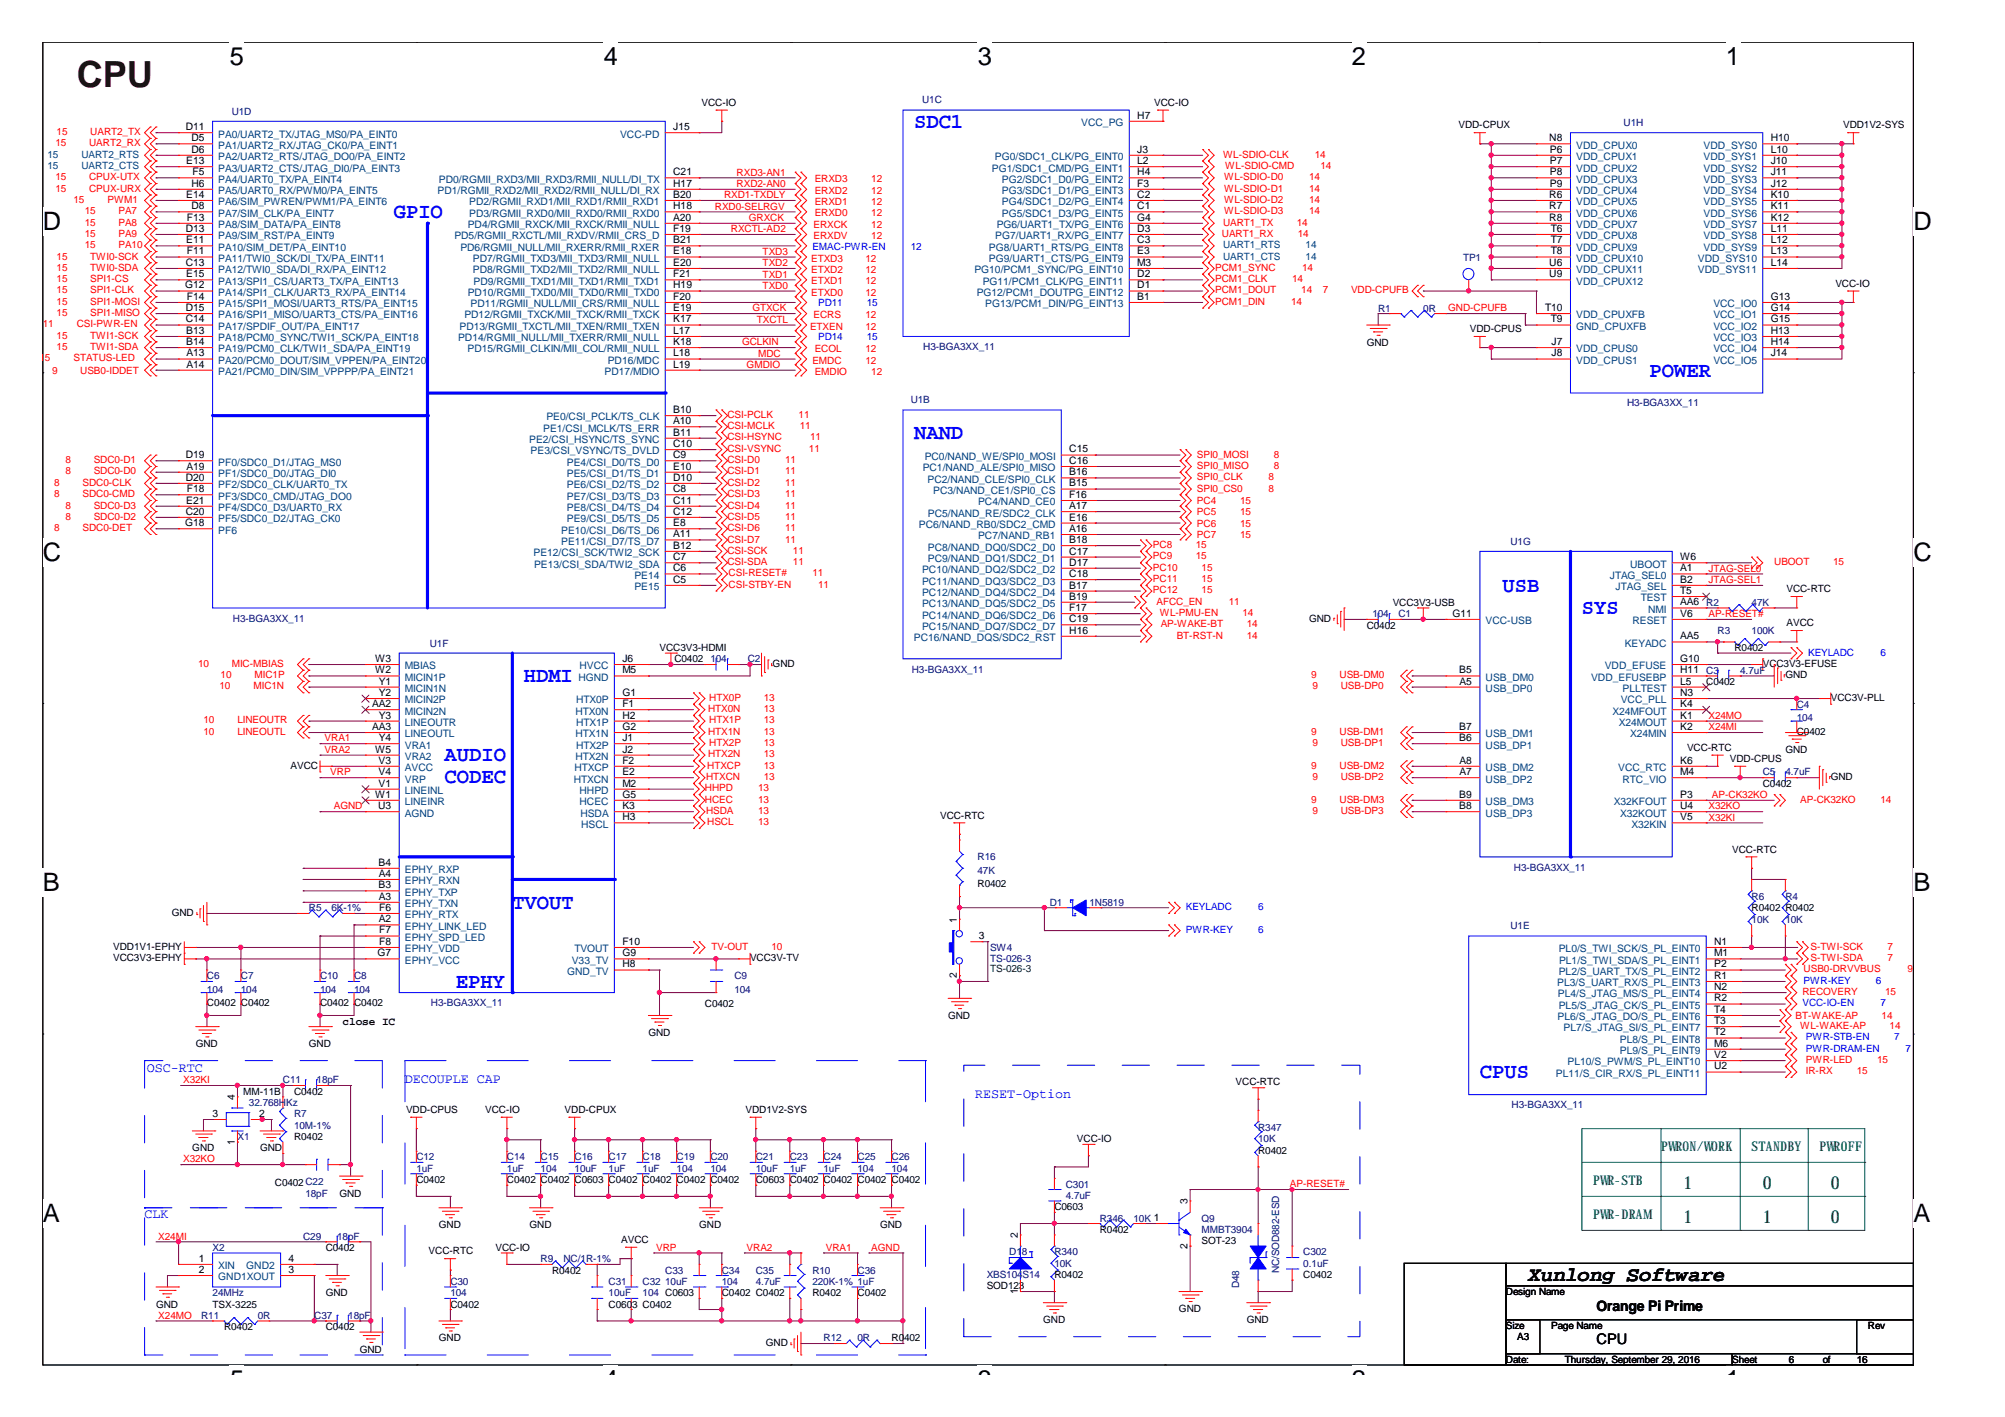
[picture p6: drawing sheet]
<svg xmlns="http://www.w3.org/2000/svg" width="297mm" height="210mm" viewBox="0 0 297 210" stroke-linecap="round" stroke-linejoin="round" font-family="sans-serif">
<defs><g id="words">
<text font-size="5.3" fill="#400000" x="11.4" y="12.8">CPU</text>
<g font-size="3.8">
<text x="34" y="9.6">5</text>
<text x="89.5" y="9.6">4</text>
<text x="144.9" y="9.6">3</text>
<text x="200.3" y="9.6">2</text>
<text x="255.7" y="9.6">1</text>
<text x="6.3" y="34.1">D</text>
<text x="283.5" y="34.1">D</text>
<text x="6.3" y="83.1">C</text>
<text x="283.5" y="83.1">C</text>
<text x="6.3" y="132.1">B</text>
<text x="283.5" y="132.1">B</text>
<text x="6.3" y="181">A</text>
<text x="283.5" y="181">A</text>
<text x="34" y="205.6">5</text>
<text x="89.5" y="205.6">4</text>
<text x="144.9" y="205.6">3</text>
<text x="200.3" y="205.6">2</text>
<text x="255.7" y="205.6">1</text>
</g>
<g font-size="3.2" fill="#00f">
<text x="135.4" y="18.9">SDC1</text>
<text x="58.3" y="32.3">GPIO</text>
<text x="244.4" y="55.8">POWER</text>
<text x="135.4" y="65">NAND</text>
<text x="222.6" y="87.6">USB</text>
<text x="234.4" y="91">SYS</text>
<text x="77.6" y="101.1">HDMI</text>
<text x="65.9" y="112.8">AUDIO</text>
<text x="65.9" y="116">CODEC</text>
<text x="75.9" y="134.6">TVOUT</text>
<text x="67.5" y="146.3">EPHY</text>
<text x="219.2" y="159.7">CPUS</text>
</g>
<text font-size="3" x="226.4" y="189.7">Xunlong Software</text>
<g font-size="2.7" fill="#008000">
<text x="249.4" y="176.2">1</text>
<text x="261.2" y="176.2">0</text>
<text x="271.2" y="176.2">0</text>
<text x="249.4" y="181.2">1</text>
<text x="261.2" y="181.2">1</text>
<text x="271.2" y="181.2">0</text>
</g>
<g font-size="2.2">
<text x="236.5" y="194.2">Orange Pi Prime</text>
<text x="236.5" y="199.2">CPU</text>
</g>
<g font-size="2" fill="#00f">
<text x="21.8" y="158.8">OSC-RTC</text>
<text x="60" y="160.4">DECOUPLE CAP</text>
<text x="144.5" y="162.7">RESET-Option</text>
<text x="21.4" y="180.5">CLK</text>
</g>
<g font-size="2" fill="#008000">
<text x="246.1" y="170.5">PWRON/WORK</text>
<text x="259.5" y="170.5">STANDBY</text>
<text x="269.5" y="170.5">PWROFF</text>
<text x="236" y="175.6">PWR-STB</text>
<text x="236" y="180.6">PWR-DRAM</text>
</g>
<text font-size="1.7" x="50.8" y="151.9">close IC</text>
<g font-size="1.5" fill="#000080">
<text x="34.3" y="17">U1D</text>
<text x="136.6" y="15.3">U1C</text>
<text x="240.5" y="18.6">U1H</text>
<text x="216.7" y="38.6">TP1</text>
<text x="204.2" y="46.2">R1</text>
<text x="210.9" y="46.2">0R</text>
<text x="136.8" y="51.8">H3-BGA3XX_11</text>
<text x="134.9" y="59.7">U1B</text>
<text x="241" y="60.2">H3-BGA3XX_11</text>
<text x="223.8" y="80.7">U1G</text>
<text x="252.8" y="89.7">R2</text>
<text x="259.5" y="89.7">47K</text>
<text x="34.5" y="92.1">H3-BGA3XX_11</text>
<text x="63.7" y="95.8">U1F</text>
<text x="203.3" y="91.4">104</text>
<text x="207.2" y="91.4">C1</text>
<text x="254.5" y="93.9">R3</text>
<text x="259.5" y="93.9">100K</text>
<text x="105.2" y="98.1">104</text>
<text x="110.8" y="98.1">C2</text>
<text x="135.1" y="99.6">H3-BGA3XX_11</text>
<text x="252.8" y="99.8">C3</text>
<text x="257.8" y="99.8">4.7uF</text>
<text x="266.2" y="104.8">C4</text>
<text x="266.2" y="106.8">104</text>
<text x="261.2" y="114.9">C5</text>
<text x="264.5" y="114.9">4.7uF</text>
<text x="144.8" y="127.4">R16</text>
<text x="144.8" y="129.5">47K</text>
<text x="224.3" y="129">H3-BGA3XX_11</text>
<text x="45.8" y="135">R5</text>
<text x="49.1" y="135">6K-1%</text>
<text x="155.5" y="134.2">D1</text>
<text x="161.4" y="134.2">1N5819</text>
<text x="223.8" y="137.7">U1E</text>
<text x="259.5" y="133.3">R6</text>
<text x="259.5" y="136.7">10K</text>
<text x="264.5" y="133.3">R4</text>
<text x="264.5" y="136.7">10K</text>
<text x="146.7" y="140.9">SW4</text>
<text x="146.7" y="142.6">TS-026-3</text>
<text x="30.6" y="145">C6</text>
<text x="30.6" y="147.1">104</text>
<text x="35.7" y="145">C7</text>
<text x="35.7" y="147.1">104</text>
<text x="47.4" y="145">C10</text>
<text x="47.4" y="147.1">104</text>
<text x="52.5" y="145">C8</text>
<text x="52.5" y="147.1">104</text>
<text x="63.8" y="149.1">H3-BGA3XX_11</text>
<text x="108.8" y="145">C9</text>
<text x="108.8" y="147.1">104</text>
<text x="41.9" y="160.5">C11</text>
<text x="46.9" y="160.5">18pF</text>
<text x="36.9" y="163.8">32.768HKz</text>
<text x="43.6" y="165.5">R7</text>
<text x="43.6" y="167.2">10M-1%</text>
<text x="186.4" y="167.5">R347</text>
<text x="223.9" y="164.2">H3-BGA3XX_11</text>
<text x="35.2" y="168.9">X1</text>
<text x="61.7" y="171.9">C12</text>
<text x="61.7" y="173.5">1uF</text>
<text x="75.1" y="171.9">C14</text>
<text x="75.1" y="173.5">1uF</text>
<text x="80.1" y="171.9">C15</text>
<text x="80.1" y="173.5">104</text>
<text x="85.1" y="171.9">C16</text>
<text x="85.1" y="173.5">10uF</text>
<text x="90.2" y="171.9">C17</text>
<text x="90.2" y="173.5">1uF</text>
<text x="95.2" y="171.9">C18</text>
<text x="95.2" y="173.5">1uF</text>
<text x="100.2" y="171.9">C19</text>
<text x="100.2" y="173.5">104</text>
<text x="105.2" y="171.9">C20</text>
<text x="105.2" y="173.5">104</text>
<text x="112" y="171.9">C21</text>
<text x="112" y="173.5">10uF</text>
<text x="117" y="171.9">C23</text>
<text x="117" y="173.5">1uF</text>
<text x="122" y="171.9">C24</text>
<text x="122" y="173.5">1uF</text>
<text x="127" y="171.9">C25</text>
<text x="127" y="173.5">104</text>
<text x="132.1" y="171.9">C26</text>
<text x="132.1" y="173.5">104</text>
<text x="186.4" y="169.2">10K</text>
<text x="45.3" y="177.3">18pF</text>
<text x="157.9" y="175.9">C301</text>
<text x="157.9" y="177.6">4.7uF</text>
<text x="31.5" y="185.3">X2</text>
<text x="44.9" y="183.6">C29</text>
<text x="50" y="183.6">18pF</text>
<text x="149.5" y="185.9">D18</text>
<text x="156.2" y="185.9">R340</text>
<text x="162.9" y="180.9">R346</text>
<text x="167.9" y="180.9">10K 1</text>
<text x="178" y="180.9">Q9</text>
<text x="178" y="182.6">MMBT3904</text>
<text x="193.1" y="185.9">C302</text>
<text x="31.5" y="192">24MHz</text>
<text x="66.7" y="190.3">C30</text>
<text x="66.7" y="192">104</text>
<text x="80.1" y="187">R9</text>
<text x="83.5" y="187">NC/1R-1%</text>
<text x="90.2" y="190.3">C31</text>
<text x="90.2" y="192">10uF</text>
<text x="95.2" y="190.3">C32</text>
<text x="95.2" y="192">104 C0603</text>
<text x="98.6" y="188.7">C33</text>
<text x="98.6" y="190.3">10uF</text>
<text x="106.9" y="188.7">C34</text>
<text x="106.9" y="190.3">104</text>
<text x="112" y="188.7">C35</text>
<text x="112" y="190.3">4.7uF</text>
<text x="120.4" y="188.7">R10</text>
<text x="120.4" y="190.3">220K-1% 1uF</text>
<text x="127" y="188.7">C36</text>
<text x="146.2" y="189.3">XBS104S14</text>
<text x="156.2" y="187.6">10K</text>
<text x="183.6" y="190.8" transform="rotate(-90 183.6 190.8)">D48</text>
<text x="189.5" y="188.6" transform="rotate(-90 189.5 188.6)">NC/SOD882-ESD</text>
<text x="193.1" y="187.6">0.1uF</text>
<text x="29.8" y="195.3">R11</text>
<text x="38.2" y="195.3">0R</text>
<text x="46.6" y="195.3">C37</text>
<text x="51.6" y="195.3">18pF</text>
<text x="122" y="198.7">R12</text>
<text x="127" y="198.7">0R</text>
</g>
<g font-size="1.5">
<text x="103.9" y="15.6">VCC-IO</text>
<text x="168.5" y="17.6">H7</text>
<text x="171" y="15.6">VCC-IO</text>
<text x="27.5" y="19.3">D11</text>
<text x="28.4" y="20.9">D5</text>
<text x="28.4" y="22.6">D6</text>
<text x="99.7" y="19.3">J15</text>
<text x="168.5" y="22.6">J3</text>
<text x="216.1" y="19">VDD-CPUX</text>
<text x="229.5" y="20.9">N8</text>
<text x="229.6" y="22.6">P6</text>
<text x="262.3" y="20.9">H10</text>
<text x="262.3" y="22.6">L10</text>
<text x="273" y="19">VDD1V2-SYS</text>
<text x="27.6" y="24.3">E13</text>
<text x="27.6" y="29.3">E14</text>
<text x="28.4" y="27.7">H6</text>
<text x="28.5" y="26">F5</text>
<text x="99.7" y="26">C21</text>
<text x="99.7" y="27.7">H17</text>
<text x="99.7" y="29.3">B20</text>
<text x="168.5" y="24.3">L2</text>
<text x="168.5" y="26">H4</text>
<text x="168.5" y="27.7">F3</text>
<text x="168.5" y="29.3">C2</text>
<text x="229.5" y="29.3">R6</text>
<text x="229.6" y="24.3">P7</text>
<text x="229.6" y="26">P8</text>
<text x="229.6" y="27.7">P9</text>
<text x="262.3" y="24.3">J10</text>
<text x="262.3" y="26">J11</text>
<text x="262.3" y="27.7">J12</text>
<text x="262.3" y="29.3">K10</text>
<text x="27.5" y="34.3">D13</text>
<text x="27.7" y="32.7">F13</text>
<text x="28.4" y="31">D8</text>
<text x="99.7" y="31">H18</text>
<text x="99.7" y="32.7">A20</text>
<text x="99.7" y="34.3">F19</text>
<text x="168.5" y="34.3">D3</text>
<text x="168.5" y="31">C1</text>
<text x="168.5" y="32.7">G4</text>
<text x="229.5" y="31">R7</text>
<text x="229.5" y="32.7">R8</text>
<text x="229.7" y="34.3">T6</text>
<text x="262.3" y="31">K11</text>
<text x="262.3" y="32.7">K12</text>
<text x="262.3" y="34.3">L11</text>
<text x="27.5" y="39.4">C13</text>
<text x="27.6" y="36">E11</text>
<text x="27.6" y="41.1">E15</text>
<text x="27.7" y="37.7">F11</text>
<text x="99.7" y="36">B21</text>
<text x="99.7" y="37.7">E18</text>
<text x="99.7" y="39.4">E20</text>
<text x="99.7" y="41.1">F21</text>
<text x="168.5" y="41.1">D2</text>
<text x="168.5" y="36">C3</text>
<text x="168.5" y="37.7">E3</text>
<text x="168.5" y="39.4">M3</text>
<text x="229.5" y="39.4">U6</text>
<text x="229.5" y="41.1">U9</text>
<text x="229.7" y="36">T7</text>
<text x="229.7" y="37.7">T8</text>
<text x="262.3" y="37.7">L13</text>
<text x="262.3" y="39.4">L14</text>
<text x="262.3" y="36">L12</text>
<text x="27.4" y="42.7">G12</text>
<text x="27.5" y="46.1">D15</text>
<text x="27.5" y="47.8">C14</text>
<text x="27.7" y="44.4">F14</text>
<text x="99.7" y="42.7">H19</text>
<text x="99.7" y="44.4">F20</text>
<text x="99.7" y="46.1">E19</text>
<text x="99.7" y="47.8">K17</text>
<text x="168.5" y="42.7">D1</text>
<text x="168.5" y="44.4">B1</text>
<text x="228.9" y="46.1">T10</text>
<text x="229.7" y="47.8">T9</text>
<text x="262.3" y="44.4">G13</text>
<text x="262.3" y="46.1">G14</text>
<text x="262.3" y="47.8">G15</text>
<text x="271.9" y="42.5">VCC-IO</text>
<text x="27.6" y="49.5">B13</text>
<text x="27.6" y="51.1">B14</text>
<text x="27.6" y="52.8">A13</text>
<text x="99.7" y="49.5">L17</text>
<text x="99.7" y="51.1">K18</text>
<text x="99.7" y="52.8">L18</text>
<text x="202.5" y="51.2">GND</text>
<text x="217.8" y="49.2">VDD-CPUS</text>
<text x="229.9" y="52.8">J8</text>
<text x="229.9" y="51.1">J7</text>
<text x="262.3" y="49.5">H13</text>
<text x="262.3" y="51.1">H14</text>
<text x="262.3" y="52.8">J14</text>
<text x="27.6" y="54.5">A14</text>
<text x="99.7" y="54.5">L19</text>
<text x="99.7" y="61.2">B10</text>
<text x="99.7" y="62.8">A10</text>
<text x="99.7" y="64.5">B11</text>
<text x="27.5" y="67.9">D19</text>
<text x="27.5" y="71.2">D20</text>
<text x="27.6" y="69.6">A19</text>
<text x="99.7" y="66.2">C10</text>
<text x="99.7" y="67.9">C9</text>
<text x="99.7" y="69.6">E10</text>
<text x="99.7" y="71.2">D10</text>
<text x="158.4" y="70.4">B16</text>
<text x="158.4" y="67">C15</text>
<text x="158.4" y="68.7">C16</text>
<text x="27.4" y="77.9">G18</text>
<text x="27.5" y="76.3">C20</text>
<text x="27.6" y="74.6">E21</text>
<text x="27.7" y="72.9">F18</text>
<text x="99.7" y="72.9">C8</text>
<text x="99.7" y="74.6">C11</text>
<text x="99.7" y="76.3">C12</text>
<text x="99.7" y="77.9">E8</text>
<text x="158.4" y="72.1">B15</text>
<text x="158.4" y="73.8">F16</text>
<text x="158.4" y="75.4">A17</text>
<text x="158.4" y="77.1">E16</text>
<text x="99.7" y="79.6">A11</text>
<text x="99.7" y="81.3">B12</text>
<text x="99.7" y="83">C7</text>
<text x="158.4" y="83.8">D17</text>
<text x="158.4" y="78.8">A16</text>
<text x="158.4" y="80.4">B18</text>
<text x="158.4" y="82.1">C17</text>
<text x="248.9" y="83">W6</text>
<text x="99.7" y="84.6">C6</text>
<text x="99.7" y="86.3">C5</text>
<text x="158.4" y="85.5">C18</text>
<text x="158.4" y="87.2">B17</text>
<text x="158.4" y="88.8">B19</text>
<text x="206.3" y="89.7">VCC3V3-USB</text>
<text x="248.9" y="89.7">AA6</text>
<text x="248.9" y="88">T5</text>
<text x="248.9" y="86.3">B2</text>
<text x="248.9" y="84.6">A1</text>
<text x="264.7" y="87.7">VCC-RTC</text>
<text x="158.4" y="90.5">F17</text>
<text x="158.4" y="92.2">C19</text>
<text x="158.4" y="93.9">H16</text>
<text x="193.9" y="92.1">GND</text>
<text x="202.5" y="93.1">C0402</text>
<text x="215.2" y="91.4">G11</text>
<text x="248.9" y="91.4">V6</text>
<text x="248.9" y="94.7">AA5</text>
<text x="264.7" y="92.8">AVCC</text>
<text x="55.6" y="98.1">W3</text>
<text x="55.6" y="99.8">W2</text>
<text x="56.1" y="101.4">Y1</text>
<text x="92.2" y="98.1">J6</text>
<text x="92.2" y="99.8">M5</text>
<text x="97.7" y="96.4">VCC3V3-HDMI</text>
<text x="99.9" y="98.1">C0402</text>
<text x="114.5" y="98.8">GND</text>
<text x="216.2" y="99.8">B5</text>
<text x="216.2" y="101.4">A5</text>
<text x="248.9" y="101.4">L5</text>
<text x="248.9" y="98.1">G10</text>
<text x="248.9" y="99.8">H11</text>
<text x="252.8" y="101.5">C0402</text>
<text x="257" y="96.4">R0402</text>
<text x="261.2" y="98.8">VCC3V3-EFUSE</text>
<text x="264.5" y="100.5">GND</text>
<text x="55.2" y="104.7">AA2</text>
<text x="56.1" y="106.4">Y3</text>
<text x="56.1" y="103.1">Y2</text>
<text x="92.2" y="103.1">G1</text>
<text x="92.2" y="104.7">F1</text>
<text x="92.2" y="106.4">H2</text>
<text x="248.9" y="106.4">K1</text>
<text x="248.9" y="104.7">K4</text>
<text x="248.9" y="103.1">N3</text>
<text x="271.2" y="103.8">VCC3V-PLL</text>
<text x="43.1" y="113.9">AVCC</text>
<text x="55.2" y="108.1">AA3</text>
<text x="55.6" y="111.5">W5</text>
<text x="56.1" y="113.1">V3</text>
<text x="56.1" y="109.8">Y4</text>
<text x="92.2" y="108.1">G2</text>
<text x="92.2" y="109.8">J1</text>
<text x="92.2" y="111.5">J2</text>
<text x="92.2" y="113.1">F2</text>
<text x="216.2" y="108.1">B7</text>
<text x="216.2" y="109.8">B6</text>
<text x="216.2" y="113.1">A8</text>
<text x="248.9" y="113.1">K6</text>
<text x="248.9" y="108.1">K2</text>
<text x="249.9" y="111.2">VCC-RTC</text>
<text x="256.3" y="112.9">VDD-CPUS</text>
<text x="264.5" y="111.5">GND</text>
<text x="266.2" y="108.9">C0402</text>
<text x="55.6" y="118.2">W1</text>
<text x="56" y="119.9">U3</text>
<text x="56.1" y="114.8">V4</text>
<text x="56.1" y="116.5">V1</text>
<text x="92.2" y="116.5">M2</text>
<text x="92.2" y="118.2">G5</text>
<text x="92.2" y="119.9">K3</text>
<text x="92.2" y="114.8">E2</text>
<text x="216.2" y="118.2">B9</text>
<text x="216.2" y="119.9">B8</text>
<text x="216.2" y="114.8">A7</text>
<text x="248.9" y="114.8">M4</text>
<text x="248.9" y="119.9">U4</text>
<text x="248.9" y="118.2">P3</text>
<text x="261.2" y="116.6">C0402</text>
<text x="271.2" y="115.5">GND</text>
<text x="92.2" y="121.5">H3</text>
<text x="139.3" y="121.3">VCC-RTC</text>
<text x="248.9" y="121.5">V5</text>
<text x="56.1" y="128.2">B4</text>
<text x="56.1" y="131.6">B3</text>
<text x="56.1" y="129.9">A4</text>
<text x="144.8" y="131.5">R0402</text>
<text x="256.6" y="126.3">VCC-RTC</text>
<text x="25.4" y="135.7">GND</text>
<text x="56.1" y="133.3">A3</text>
<text x="56.1" y="136.6">A2</text>
<text x="56.2" y="134.9">F6</text>
<text x="141.8" y="136.7" transform="rotate(-90 141.8 136.7)">1</text>
<text x="259.5" y="135">R0402 R0402</text>
<text x="16.8" y="140.7">VDD1V1-EPHY</text>
<text x="16.8" y="142.4">VCC3V3-EPHY</text>
<text x="55.9" y="141.7">G7</text>
<text x="56.2" y="138.3">F7</text>
<text x="56.2" y="140">F8</text>
<text x="92.2" y="140">F10</text>
<text x="92.2" y="141.7">G9</text>
<text x="92.2" y="143.3">H8</text>
<text x="111.1" y="142.4">VCC3V-TV</text>
<text x="145" y="139.1">3</text>
<text x="254" y="140">N1</text>
<text x="254" y="141.7">M1</text>
<text x="254" y="143.3">P2</text>
<text x="30.6" y="149.1">C0402 C0402</text>
<text x="47.4" y="149.1">C0402 C0402</text>
<text x="104.4" y="149.2">C0402</text>
<text x="141.8" y="144.9" transform="rotate(-90 141.8 144.9)">2</text>
<text x="254" y="145">R1</text>
<text x="254" y="146.7">N2</text>
<text x="254" y="148.4">R2</text>
<text x="29" y="155.1">GND</text>
<text x="45.8" y="155.1">GND</text>
<text x="96.1" y="153.4">GND</text>
<text x="140.5" y="150.9">GND</text>
<text x="254" y="150">T4</text>
<text x="254" y="151.7">T3</text>
<text x="254" y="153.4">T2</text>
<text x="254" y="155">M6</text>
<text x="183" y="160.8">VCC-RTC</text>
<text x="254" y="156.7">V2</text>
<text x="254" y="158.4">U2</text>
<text x="31.5" y="165.5">3</text>
<text x="34.8" y="163" transform="rotate(-90 34.8 163)">4</text>
<text x="36" y="162.2">MM-11B</text>
<text x="38.4" y="165.5">2</text>
<text x="43.6" y="162.2">C0402</text>
<text x="60.2" y="164.8">VDD-CPUS</text>
<text x="71.9" y="164.8">VCC-IO</text>
<text x="83.7" y="164.8">VDD-CPUX</text>
<text x="110.4" y="164.8">VDD1V2-SYS</text>
<text x="28.5" y="170.5">GND</text>
<text x="34.8" y="169.6" transform="rotate(-90 34.8 169.6)">1</text>
<text x="38.5" y="170.5">GND</text>
<text x="43.6" y="168.9">R0402</text>
<text x="159.6" y="169.2">VCC-IO</text>
<text x="186.4" y="170.9">R0402</text>
<text x="40.7" y="175.7">C0402C22</text>
<text x="50.3" y="177.3">GND</text>
<text x="61.7" y="175.2">C0402</text>
<text x="75.1" y="175.2">C0402 C0402 C0603 C0402 C0402 C0402 C0402</text>
<text x="112" y="175.2">C0603 C0402 C0402 C0402 C0402</text>
<text x="156.2" y="179.3">C0603</text>
<text x="175.9" y="178.4" transform="rotate(-90 175.9 178.4)">3</text>
<text x="48.3" y="185.3">C0402</text>
<text x="63.5" y="185.8">VCC-RTC</text>
<text x="65" y="181.9">GND</text>
<text x="73.4" y="185.3">VCC-IO</text>
<text x="78.4" y="181.9">GND</text>
<text x="92" y="184.1">AVCC</text>
<text x="103.6" y="181.9">GND</text>
<text x="130.4" y="181.9">GND</text>
<text x="150.8" y="183.4" transform="rotate(-90 150.8 183.4)">2</text>
<text x="162.9" y="182.6">R0402</text>
<text x="175.9" y="185" transform="rotate(-90 175.9 185)">2</text>
<text x="178" y="184.3">SOT-23</text>
<text x="29.5" y="186.9">1</text>
<text x="29.5" y="188.6">2</text>
<text x="42.8" y="188.6">3</text>
<text x="42.8" y="186.9">4</text>
<text x="48.3" y="192">GND</text>
<text x="81.8" y="188.7">R0402</text>
<text x="106.9" y="192">C0402 C0402</text>
<text x="120.4" y="192">R0402</text>
<text x="127" y="192">C0402</text>
<text x="146.2" y="191">SOD123</text>
<text x="150.8" y="191.7" transform="rotate(-90 150.8 191.7)">1</text>
<text x="156.2" y="189.3">R0402</text>
<text x="193.1" y="189.3">C0402</text>
<text x="223.1" y="191.8">Design Name</text>
<text x="23.1" y="193.7">GND</text>
<text x="31.5" y="193.7">TSX-3225</text>
<text x="33.2" y="197">R0402</text>
<text x="48.3" y="197">C0402</text>
<text x="66.7" y="193.7">C0402</text>
<text x="90.2" y="193.7">C0603 C0402</text>
<text x="154.6" y="196">GND</text>
<text x="174.7" y="194.3">GND</text>
<text x="184.7" y="196">GND</text>
<text x="223.1" y="196.9">Size</text>
<text x="229.8" y="196.9">Page Name</text>
<text x="276.7" y="196.9">Rev</text>
<text x="53.3" y="200.4">GND</text>
<text x="65" y="198.7">GND</text>
<text x="113.5" y="199.4">GND</text>
<text x="132.1" y="198.7">R0402</text>
<text x="223.1" y="201.9">Date:</text>
<text x="224.8" y="198.5">A3</text>
<text x="231.8" y="201.9">Thursday, September 29, 2016</text>
<text x="256.6" y="201.9">Sheet</text>
<text x="265" y="201.9">6</text>
<text x="270" y="201.9">of</text>
<text x="275.1" y="201.9">16</text>
</g>
<g font-size="1.5" fill="#004080">
<text x="7" y="23.3">15</text>
<text x="12.1" y="23.3">UART2_RTS</text>
<text x="32.3" y="20.4">PA0/UART2_TX/JTAG_MS0/PA_EINT0</text>
<text x="32.3" y="22">PA1/UART2_RX/JTAG_CK0/PA_EINT1</text>
<text x="32.3" y="23.7">PA2/UART2_RTS/JTAG_DO0/PA_EINT2</text>
<text x="91.9" y="20.4">VCC-PD</text>
<text x="147.4" y="23.7">PG0/SDC1_CLK/PG_EINT0</text>
<text x="160.2" y="18.7">VCC_PG</text>
<text x="233.5" y="22">VDD_CPUX0</text>
<text x="233.5" y="23.7">VDD_CPUX1</text>
<text x="252.4" y="22">VDD_SYS0</text>
<text x="252.4" y="23.7">VDD_SYS1</text>
<text x="7" y="25">15</text>
<text x="12.1" y="25">UART2_CTS</text>
<text x="32.3" y="25.4">PA3/UART2_CTS/JTAG_DI0/PA_EINT3</text>
<text x="32.3" y="27.1">PA4/UART0_TX/PA_EINT4</text>
<text x="32.3" y="28.8">PA5/UART0_RX/PWM0/PA_EINT5</text>
<text x="64.8" y="28.8">PD1/RGMII_RXD2/MII_RXD2/RMII_NULL/DI_RX</text>
<text x="65" y="27.1">PD0/RGMII_RXD3/MII_RXD3/RMII_NULL/DI_TX</text>
<text x="146.9" y="25.4">PG1/SDC1_CMD/PG_EINT1</text>
<text x="148.4" y="27.1">PG2/SDC1_D0/PG_EINT2</text>
<text x="148.4" y="28.8">PG3/SDC1_D1/PG_EINT3</text>
<text x="233.5" y="25.4">VDD_CPUX2</text>
<text x="233.5" y="27.1">VDD_CPUX3</text>
<text x="233.5" y="28.8">VDD_CPUX4</text>
<text x="252.4" y="25.4">VDD_SYS2</text>
<text x="252.4" y="27.1">VDD_SYS3</text>
<text x="252.4" y="28.8">VDD_SYS4</text>
<text x="32.3" y="30.4">PA6/SIM_PWREN/PWM1/PA_EINT6</text>
<text x="32.3" y="32.1">PA7/SIM_CLK/PA_EINT7</text>
<text x="32.3" y="33.8">PA8/SIM_DATA/PA_EINT8</text>
<text x="32.3" y="35.4">PA9/SIM_RST/PA_EINT9</text>
<text x="67.3" y="35.4">PD5/RGMII_RXCTL/MII_RXDV/RMII_CRS_D</text>
<text x="69.3" y="33.8">PD4/RGMII_RXCK/MII_RXCK/RMII_NULL</text>
<text x="69.5" y="30.4">PD2/RGMII_RXD1/MII_RXD1/RMII_RXD1</text>
<text x="69.5" y="32.1">PD3/RGMII_RXD0/MII_RXD0/RMII_RXD0</text>
<text x="147.4" y="35.4">PG7/UART1_RX/PG_EINT7</text>
<text x="147.7" y="33.8">PG6/UART1_TX/PG_EINT6</text>
<text x="148.4" y="30.4">PG4/SDC1_D2/PG_EINT4</text>
<text x="148.4" y="32.1">PG5/SDC1_D3/PG_EINT5</text>
<text x="233.5" y="30.4">VDD_CPUX5</text>
<text x="233.5" y="32.1">VDD_CPUX6</text>
<text x="233.5" y="33.8">VDD_CPUX7</text>
<text x="233.5" y="35.4">VDD_CPUX8</text>
<text x="252.4" y="30.4">VDD_SYS5</text>
<text x="252.4" y="32.1">VDD_SYS6</text>
<text x="252.4" y="33.8">VDD_SYS7</text>
<text x="252.4" y="35.4">VDD_SYS8</text>
<text x="32.3" y="37.1">PA10/SIM_DET/PA_EINT10</text>
<text x="32.3" y="38.8">PA11/TWI0_SCK/DI_TX/PA_EINT11</text>
<text x="32.3" y="40.5">PA12/TWI0_SDA/DI_RX/PA_EINT12</text>
<text x="68.2" y="37.1">PD6/RGMII_NULL/MII_RXERR/RMII_RXER</text>
<text x="70.1" y="38.8">PD7/RGMII_TXD3/MII_TXD3/RMII_NULL</text>
<text x="70.1" y="40.5">PD8/RGMII_TXD2/MII_TXD2/RMII_NULL</text>
<text x="144.4" y="40.5">PG10/PCM1_SYNC/PG_EINT10</text>
<text x="146.5" y="37.1">PG8/UART1_RTS/PG_EINT8</text>
<text x="146.5" y="38.8">PG9/UART1_CTS/PG_EINT9</text>
<text x="181.2" y="38.5">UART1_CTS</text>
<text x="181.2" y="36.8">UART1_RTS</text>
<text x="193.4" y="38.5">14</text>
<text x="193.4" y="36.8">14</text>
<text x="233.5" y="37.1">VDD_CPUX9</text>
<text x="233.5" y="38.8">VDD_CPUX10</text>
<text x="233.5" y="40.5">VDD_CPUX11</text>
<text x="251.5" y="38.8">VDD_SYS10</text>
<text x="251.5" y="40.5">VDD_SYS11</text>
<text x="252.4" y="37.1">VDD_SYS9</text>
<text x="32.3" y="42.2">PA13/SPI1_CS/UART3_TX/PA_EINT13</text>
<text x="32.3" y="43.8">PA14/SPI1_CLK/UART3_RX/PA_EINT14</text>
<text x="32.3" y="45.5">PA15/SPI1_MOSI/UART3_RTS/PA_EINT15</text>
<text x="32.3" y="47.2">PA16/SPI1_MISO/UART3_CTS/PA_EINT16</text>
<text x="68.8" y="47.2">PD12/RGMII_TXCK/MII_TXCK/RMII_TXCK</text>
<text x="69.3" y="43.8">PD10/RGMII_TXD0/MII_TXD0/RMII_TXD0</text>
<text x="69.7" y="45.5">PD11/RGMII_NULL/MII_CRS/RMII_NULL</text>
<text x="70.1" y="42.2">PD9/RGMII_TXD1/MII_TXD1/RMII_TXD1</text>
<text x="144.7" y="43.8">PG12/PCM1_DOUTPG_EINT12</text>
<text x="145.6" y="42.2">PG11/PCM1_CLK/PG_EINT11</text>
<text x="146" y="45.5">PG13/PCM1_DIN/PG_EINT13</text>
<text x="233.5" y="47.2">VDD_CPUXFB</text>
<text x="233.5" y="42.2">VDD_CPUX12</text>
<text x="253.8" y="45.5">VCC_IO0</text>
<text x="253.8" y="47.2">VCC_IO1</text>
<text x="32.3" y="48.9">PA17/SPDIF_OUT/PA_EINT17</text>
<text x="32.3" y="50.6">PA18/PCM0_SYNC/TWI1_SCK/PA_EINT18</text>
<text x="32.3" y="52.2">PA19/PCM0_CLK/TWI1_SDA/PA_EINT19</text>
<text x="32.3" y="53.9">PA20/PCM0_DOUT/SIM_VPPEN/PA_EINT20</text>
<text x="67.9" y="50.6">PD14/RGMII_NULL/MII_TXERR/RMII_NULL</text>
<text x="68.1" y="48.9">PD13/RGMII_TXCTL/MII_TXEN/RMII_TXEN</text>
<text x="69.3" y="52.2">PD15/RGMII_CLKIN/MII_COL/RMII_NULL</text>
<text x="90" y="53.9">PD16/MDC</text>
<text x="233.5" y="53.9">VDD_CPUS1</text>
<text x="233.5" y="48.9">GND_CPUXFB</text>
<text x="233.5" y="52.2">VDD_CPUS0</text>
<text x="253.8" y="48.9">VCC_IO2</text>
<text x="253.8" y="50.6">VCC_IO3</text>
<text x="253.8" y="52.2">VCC_IO4</text>
<text x="253.8" y="53.9">VCC_IO5</text>
<text x="32.3" y="55.6">PA21/PCM0_DIN/SIM_VPPPP/PA_EINT21</text>
<text x="89.6" y="55.6">PD17/MDIO</text>
<text x="78.4" y="65.6">PE2/CSI_HSYNC/TS_SYNC</text>
<text x="80.5" y="63.9">PE1/CSI_MCLK/TS_ERR</text>
<text x="80.9" y="62.3">PE0/CSI_PCLK/TS_CLK</text>
<text x="32.3" y="69">PF0/SDC0_D1/JTAG_MS0</text>
<text x="32.3" y="70.7">PF1/SDC0_D0/JTAG_DI0</text>
<text x="78.6" y="67.3">PE3/CSI_VSYNC/TS_DVLD</text>
<text x="84" y="69">PE4/CSI_D0/TS_D0</text>
<text x="84" y="70.7">PE5/CSI_D1/TS_D1</text>
<text x="136.7" y="69.8">PC1/NAND_ALE/SPI0_MISO</text>
<text x="137" y="68.1">PC0/NAND_WE/SPI0_MOSI</text>
<text x="137.4" y="71.5">PC2/NAND_CLE/SPI0_CLK</text>
<text x="32.3" y="72.3">PF2/SDC0_CLK/UART0_TX</text>
<text x="32.3" y="74">PF3/SDC0_CMD/JTAG_DO0</text>
<text x="32.3" y="75.7">PF4/SDC0_D3/UART0_RX</text>
<text x="32.3" y="77.4">PF5/SDC0_D2/JTAG_CK0</text>
<text x="84" y="72.3">PE6/CSI_D2/TS_D2</text>
<text x="84" y="74">PE7/CSI_D3/TS_D3</text>
<text x="84" y="75.7">PE8/CSI_D4/TS_D4</text>
<text x="84" y="77.4">PE9/CSI_D5/TS_D5</text>
<text x="137.5" y="76.5">PC5/NAND_RE/SDC2_CLK</text>
<text x="138.3" y="73.2">PC3/NAND_CE1/SPI0_CS</text>
<text x="144.9" y="74.9">PC4/NAND_CE0</text>
<text x="32.3" y="79.1">PF6</text>
<text x="79" y="82.4">PE12/CSI_SCK/TWI2_SCK</text>
<text x="83.1" y="79.1">PE10/CSI_D6/TS_D6</text>
<text x="83.1" y="80.7">PE11/CSI_D7/TS_D7</text>
<text x="136.1" y="78.2">PC6/NAND_RB0/SDC2_CMD</text>
<text x="137.5" y="81.5">PC8/NAND_DQ0/SDC2_D0</text>
<text x="137.5" y="83.2">PC9/NAND_DQ1/SDC2_D1</text>
<text x="144.9" y="79.9">PC7/NAND_RB1</text>
<text x="79.1" y="84.1">PE13/CSI_SDA/TWI2_SDA</text>
<text x="94" y="85.7">PE14</text>
<text x="94" y="87.4">PE15</text>
<text x="136.6" y="84.9">PC10/NAND_DQ2/SDC2_D2</text>
<text x="136.6" y="86.6">PC11/NAND_DQ3/SDC2_D3</text>
<text x="136.6" y="88.3">PC12/NAND_DQ4/SDC2_D4</text>
<text x="136.6" y="89.9">PC13/NAND_DQ5/SDC2_D5</text>
<text x="238.5" y="85.7">JTAG_SEL0</text>
<text x="239.4" y="87.4">JTAG_SEL</text>
<text x="241.5" y="84.1">UBOOT</text>
<text x="243.1" y="89.1">TEST</text>
<text x="135.4" y="95">PC16/NAND_DQS/SDC2_RST</text>
<text x="136.6" y="91.6">PC14/NAND_DQ6/SDC2_D6</text>
<text x="136.6" y="93.3">PC15/NAND_DQ7/SDC2_D7</text>
<text x="220.1" y="92.5">VCC-USB</text>
<text x="240.7" y="95.8">KEYADC</text>
<text x="241.9" y="92.5">RESET</text>
<text x="244.2" y="90.8">NMI</text>
<text x="60" y="99.2">MBIAS</text>
<text x="60" y="100.9">MICIN1P</text>
<text x="85.7" y="100.9">HGND</text>
<text x="85.9" y="99.2">HVCC</text>
<text x="220.1" y="100.9">USB_DM0</text>
<text x="235.7" y="100.9">VDD_EFUSEBP</text>
<text x="237.7" y="99.2">VDD_EFUSE</text>
<text x="60" y="107.5">LINEOUTR</text>
<text x="60" y="105.8">MICIN2N</text>
<text x="60" y="104.2">MICIN2P</text>
<text x="60" y="102.5">MICIN1N</text>
<text x="85.3" y="105.8">HTX0N</text>
<text x="85.3" y="104.2">HTX0P</text>
<text x="85.3" y="107.5">HTX1P</text>
<text x="220.1" y="102.5">USB_DP0</text>
<text x="238.9" y="105.8">X24MFOUT</text>
<text x="239.8" y="107.5">X24MOUT</text>
<text x="240.1" y="104.2">VCC_PLL</text>
<text x="240.4" y="102.5">PLLTEST</text>
<text x="60" y="109.2">LINEOUTL</text>
<text x="60" y="110.9">VRA1</text>
<text x="60" y="112.6">VRA2</text>
<text x="85.3" y="109.2">HTX1N</text>
<text x="85.3" y="112.6">HTX2N</text>
<text x="85.3" y="110.9">HTX2P</text>
<text x="220.1" y="109.2">USB_DM1</text>
<text x="220.1" y="110.9">USB_DP1</text>
<text x="241.5" y="109.2">X24MIN</text>
<text x="60" y="114.2">AVCC</text>
<text x="60" y="115.9">VRP</text>
<text x="60" y="119.3">LINEINR</text>
<text x="60" y="117.6">LINEINL</text>
<text x="85" y="115.9">HTXCN</text>
<text x="85.1" y="114.2">HTXCP</text>
<text x="85.9" y="117.6">HHPD</text>
<text x="85.9" y="119.3">HCEC</text>
<text x="220.1" y="115.9">USB_DP2</text>
<text x="220.1" y="119.3">USB_DM3</text>
<text x="220.1" y="114.2">USB_DM2</text>
<text x="239.1" y="119.3">X32KFOUT</text>
<text x="239.7" y="114.2">VCC_RTC</text>
<text x="240.4" y="115.9">RTC_VIO</text>
<text x="60" y="121">AGND</text>
<text x="86" y="121">HSDA</text>
<text x="86.1" y="122.6">HSCL</text>
<text x="220.1" y="121">USB_DP3</text>
<text x="240" y="121">X32KOUT</text>
<text x="241.7" y="122.6">X32KIN</text>
<text x="60" y="129.3">EPHY_RXP</text>
<text x="60" y="131">EPHY_RXN</text>
<text x="60" y="132.7">EPHY_TXP</text>
<text x="60" y="134.4">EPHY_TXN</text>
<text x="60" y="136">EPHY_RTX</text>
<text x="60" y="137.7">EPHY_LINK_LED</text>
<text x="60" y="139.4">EPHY_SPD_LED</text>
<text x="60" y="141.1">EPHY_VDD</text>
<text x="60" y="142.8">EPHY_VCC</text>
<text x="84.7" y="142.8">V33_TV</text>
<text x="85.1" y="141.1">TVOUT</text>
<text x="230.9" y="141.1">PL0/S_TWI_SCK/S_PL_EINT0</text>
<text x="231" y="142.8">PL1/S_TWI_SDA/S_PL_EINT1</text>
<text x="84" y="144.4">GND_TV</text>
<text x="230.7" y="146.1">PL3/S_UART_RX/S_PL_EINT3</text>
<text x="230.8" y="147.8">PL4/S_JTAG_MS/S_PL_EINT4</text>
<text x="230.9" y="144.4">PL2/S_UART_TX/S_PL_EINT2</text>
<text x="230.9" y="149.5">PL5/S_JTAG_CK/S_PL_EINT5</text>
<text x="230.8" y="151.1">PL6/S_JTAG_DO/S_PL_EINT6</text>
<text x="231.6" y="152.8">PL7/S_JTAG_SI/S_PL_EINT7</text>
<text x="240" y="154.5">PL8/S_PL_EINT8</text>
<text x="230.5" y="159.5">PL11/S_CIR_RX/S_PL_EINT11</text>
<text x="232.2" y="157.8">PL10/S_PWM/S_PL_EINT10</text>
<text x="240" y="156.1">PL9/S_PL_EINT9</text>
<text x="32.3" y="188">XIN</text>
<text x="32.3" y="189.7">GND1XOUT</text>
<text x="36.5" y="188">GND2</text>
</g>
<g font-size="1.5" fill="#f00">
<text x="8.2" y="21.7">15</text>
<text x="8.4" y="20">15</text>
<text x="13.2" y="21.7">UART2_RX</text>
<text x="13.4" y="20">UART2_TX</text>
<text x="181.2" y="23.3">WL-SDIO-CLK</text>
<text x="194.8" y="23.3">14</text>
<text x="8.2" y="28.4">15</text>
<text x="8.2" y="26.7">15</text>
<text x="13.2" y="28.4">CPUX-URX</text>
<text x="13.2" y="26.7">CPUX-UTX</text>
<text x="107.3" y="29.4">RXD1-TXDLY</text>
<text x="109.1" y="26">RXD3-AN1</text>
<text x="109.1" y="27.7">RXD2-AN0</text>
<text x="120.7" y="28.7">ERXD2</text>
<text x="120.7" y="27">ERXD3</text>
<text x="129.1" y="28.7">12</text>
<text x="129.1" y="27">12</text>
<text x="181.4" y="26.7">WL-SDIO-D0</text>
<text x="181.4" y="28.4">WL-SDIO-D1</text>
<text x="181.5" y="25">WL-SDIO-CMD</text>
<text x="193.9" y="26.7">14</text>
<text x="193.9" y="28.4">14</text>
<text x="195.6" y="25">14</text>
<text x="10.9" y="30.1">15</text>
<text x="12.6" y="31.7">15</text>
<text x="12.6" y="33.4">15</text>
<text x="12.6" y="35.1">15</text>
<text x="15.9" y="30.1">PWM1</text>
<text x="17.6" y="31.7">PA7</text>
<text x="17.6" y="33.4">PA8</text>
<text x="17.6" y="35.1">PA9</text>
<text x="105.9" y="31">RXD0-SELRGV</text>
<text x="108.3" y="34.4">RXCTL-AD2</text>
<text x="111" y="32.7">GRXCK</text>
<text x="120.5" y="33.8">ERXCK</text>
<text x="120.5" y="35.4">ERXDV</text>
<text x="120.7" y="32.1">ERXD0</text>
<text x="120.7" y="30.4">ERXD1</text>
<text x="129.1" y="33.8">12</text>
<text x="129.1" y="35.4">12</text>
<text x="129.1" y="32.1">12</text>
<text x="129.1" y="30.4">12</text>
<text x="181" y="35.1">UART1_RX</text>
<text x="181.2" y="33.4">UART1_TX</text>
<text x="181.4" y="30.1">WL-SDIO-D2</text>
<text x="181.4" y="31.7">WL-SDIO-D3</text>
<text x="192.1" y="33.4">14</text>
<text x="192.3" y="35.1">14</text>
<text x="193.9" y="30.1">14</text>
<text x="193.9" y="31.7">14</text>
<text x="8.4" y="38.5">15</text>
<text x="8.4" y="40.1">15</text>
<text x="8.4" y="41.8">15</text>
<text x="12.6" y="36.8">15</text>
<text x="13.4" y="38.5">TWI0-SCK</text>
<text x="13.4" y="40.1">TWI0-SDA</text>
<text x="13.4" y="41.8">SPI1-CS</text>
<text x="17.6" y="36.8">PA10</text>
<text x="113" y="37.7">TXD3</text>
<text x="113" y="39.4">TXD2</text>
<text x="113" y="41.1">TXD1</text>
<text x="120.2" y="40.4">ETXD2</text>
<text x="120.2" y="38.8">ETXD3</text>
<text x="128.2" y="40.4">12</text>
<text x="128.2" y="38.8">12</text>
<text x="180" y="40.1">PCM1_SYNC</text>
<text x="180" y="41.8">PCM1_CLK</text>
<text x="191.4" y="41.8">14</text>
<text x="192.9" y="40.1">14</text>
<text x="8.4" y="43.4">15</text>
<text x="8.4" y="45.1">15</text>
<text x="8.4" y="46.8">15</text>
<text x="13.4" y="43.4">SPI1-CLK</text>
<text x="13.4" y="45.1">SPI1-MOSI</text>
<text x="13.4" y="46.8">SPI1-MISO</text>
<text x="111.5" y="46.1">GTXCK</text>
<text x="112.1" y="47.8">TXCTL</text>
<text x="113" y="42.8">TXD0</text>
<text x="120.2" y="43.8">ETXD0</text>
<text x="120.2" y="42.1">ETXD1</text>
<text x="120.5" y="47.2">ECRS</text>
<text x="128.2" y="43.8">12</text>
<text x="128.2" y="42.1">12</text>
<text x="128.2" y="47.2">12</text>
<text x="180" y="43.4">PCM1_DOUT</text>
<text x="180" y="45.1">PCM1_DIN</text>
<text x="191.3" y="45.1">14</text>
<text x="192.8" y="43.4">14</text>
<text x="196" y="43.4">7</text>
<text x="200.2" y="43.4">VDD-CPUFB</text>
<text x="214.5" y="46.1">GND-CPUFB</text>
<text x="5.8" y="53.5">15</text>
<text x="6.3" y="48.5">11</text>
<text x="8.4" y="50.2">15</text>
<text x="8.4" y="51.8">15</text>
<text x="10.9" y="53.5">STATUS-LED</text>
<text x="11.4" y="48.5">CSI-PWR-EN</text>
<text x="13.4" y="50.2">TWI1-SCK</text>
<text x="13.4" y="51.8">TWI1-SDA</text>
<text x="109.9" y="51.2">GCLKIN</text>
<text x="112.3" y="52.8">MDC</text>
<text x="120" y="48.8">ETXEN</text>
<text x="120.4" y="53.9">EMDC</text>
<text x="120.7" y="52.2">ECOL</text>
<text x="128.2" y="52.2">12</text>
<text x="128.2" y="48.8">12</text>
<text x="128.2" y="53.9">12</text>
<text x="7.7" y="55.4">9</text>
<text x="11.9" y="55.4">USB0-IDDET</text>
<text x="110.6" y="54.5">GMDIO</text>
<text x="120.7" y="55.6">EMDIO</text>
<text x="129.1" y="55.6">12</text>
<text x="107.8" y="63.6">CSI-MCLK</text>
<text x="107.8" y="61.9">CSI-PCLK</text>
<text x="107.8" y="65.2">CSI-HSYNC</text>
<text x="118.3" y="61.9">11</text>
<text x="118.5" y="63.6">11</text>
<text x="120" y="65.2">11</text>
<text x="8" y="72">8</text>
<text x="9.7" y="70.3">8</text>
<text x="9.7" y="68.6">8</text>
<text x="12.2" y="72">SDC0-CLK</text>
<text x="13.9" y="70.3">SDC0-D0</text>
<text x="13.9" y="68.6">SDC0-D1</text>
<text x="107.8" y="70.3">CSI-D1</text>
<text x="107.8" y="72">CSI-D2</text>
<text x="107.8" y="68.6">CSI-D0</text>
<text x="107.8" y="66.9">CSI-VSYNC</text>
<text x="116.3" y="70.3">11</text>
<text x="116.3" y="72">11</text>
<text x="116.3" y="68.6">11</text>
<text x="119.8" y="66.9">11</text>
<text x="177.3" y="67.8">SPI0_MOSI</text>
<text x="177.3" y="69.4">SPI0_MISO</text>
<text x="177.3" y="71.1">SPI0_CLK</text>
<text x="187.9" y="71.1">8</text>
<text x="188.7" y="67.8">8</text>
<text x="188.7" y="69.4">8</text>
<text x="8" y="73.6">8</text>
<text x="9.7" y="75.3">8</text>
<text x="9.7" y="77">8</text>
<text x="12.2" y="73.6">SDC0-CMD</text>
<text x="13.9" y="75.3">SDC0-D3</text>
<text x="13.9" y="77">SDC0-D2</text>
<text x="107.8" y="73.6">CSI-D3</text>
<text x="107.8" y="75.3">CSI-D4</text>
<text x="107.8" y="77">CSI-D5</text>
<text x="116.3" y="73.6">11</text>
<text x="116.3" y="75.3">11</text>
<text x="116.3" y="77">11</text>
<text x="177.3" y="73">SPI0_CS0</text>
<text x="177.3" y="74.6">PC4</text>
<text x="177.3" y="76.3">PC5</text>
<text x="177.3" y="78">PC6</text>
<text x="183.7" y="74.6">15</text>
<text x="183.7" y="76.3">15</text>
<text x="183.7" y="78">15</text>
<text x="187.9" y="73">8</text>
<text x="8" y="78.7">8</text>
<text x="12.2" y="78.7">SDC0-DET</text>
<text x="107.8" y="78.7">CSI-D6</text>
<text x="107.8" y="80.4">CSI-D7</text>
<text x="107.8" y="83.7">CSI-SDA</text>
<text x="107.8" y="82">CSI-SCK</text>
<text x="116.3" y="78.7">11</text>
<text x="116.3" y="80.4">11</text>
<text x="117.5" y="83.7">11</text>
<text x="117.5" y="82">11</text>
<text x="170.8" y="82.9">PC9</text>
<text x="170.8" y="81.2">PC8</text>
<text x="177.2" y="82.9">15</text>
<text x="177.2" y="81.2">15</text>
<text x="177.3" y="79.7">PC7</text>
<text x="183.7" y="79.7">15</text>
<text x="262.8" y="83.7">UBOOT</text>
<text x="271.6" y="83.7">15</text>
<text x="107.9" y="85.4">CSI-RESET#</text>
<text x="107.9" y="87.1">CSI-STBY-EN</text>
<text x="120.4" y="85.4">11</text>
<text x="121.2" y="87.1">11</text>
<text x="170.8" y="84.6">PC10</text>
<text x="170.8" y="86.2">PC11</text>
<text x="170.8" y="87.9">PC12</text>
<text x="171.3" y="89.5">AFCC_EN</text>
<text x="178" y="84.6">15</text>
<text x="178" y="86.2">15</text>
<text x="178" y="87.9">15</text>
<text x="182" y="89.5">11</text>
<text x="253.1" y="84.7">JTAG-SEL0</text>
<text x="253.1" y="86.4">JTAG-SEL1</text>
<text x="171.8" y="91.2">WL-PMU-EN</text>
<text x="172" y="92.9">AP-WAKE-BT</text>
<text x="174.3" y="94.6">BT-RST-N</text>
<text x="184.1" y="91.2">14</text>
<text x="184.7" y="94.6">14</text>
<text x="184.7" y="92.9">14</text>
<text x="253.1" y="91.4">AP-RESET#</text>
<text x="29.3" y="98.8">10</text>
<text x="32.7" y="100.5">10</text>
<text x="34.3" y="98.8">MIC-MBIAS</text>
<text x="37.7" y="100.5">MIC1P</text>
<text x="194.3" y="100.5">9</text>
<text x="198.5" y="100.5">USB-DM0</text>
<text x="30.1" y="107.2">10</text>
<text x="32.5" y="102.1">10</text>
<text x="35.2" y="107.2">LINEOUTR</text>
<text x="37.5" y="102.1">MIC1N</text>
<text x="104.9" y="105.5">HTX0N</text>
<text x="105.1" y="103.8">HTX0P</text>
<text x="105.1" y="107.2">HTX1P</text>
<text x="113.2" y="105.5">13</text>
<text x="113.2" y="103.8">13</text>
<text x="113.2" y="107.2">13</text>
<text x="194.4" y="102.1">9</text>
<text x="198.6" y="102.1">USB-DP0</text>
<text x="253.1" y="106.5">X24MO</text>
<text x="30.1" y="108.9">10</text>
<text x="35.2" y="108.9">LINEOUTL</text>
<text x="48.1" y="111.5">VRA2</text>
<text x="48.1" y="109.8">VRA1</text>
<text x="104.8" y="113.9">HTXCP</text>
<text x="104.9" y="108.9">HTX1N</text>
<text x="104.9" y="112.2">HTX2N</text>
<text x="105.1" y="110.5">HTX2P</text>
<text x="113.2" y="108.9">13</text>
<text x="113.2" y="112.2">13</text>
<text x="113.2" y="110.5">13</text>
<text x="113.2" y="113.9">13</text>
<text x="194.3" y="108.9">9</text>
<text x="194.3" y="113.9">9</text>
<text x="194.4" y="110.5">9</text>
<text x="198.5" y="108.9">USB-DM1</text>
<text x="198.5" y="113.9">USB-DM2</text>
<text x="198.6" y="110.5">USB-DP1</text>
<text x="253.1" y="108.2">X24MI</text>
<text x="48.9" y="114.9">VRP</text>
<text x="49.4" y="119.9">AGND</text>
<text x="104.4" y="117.2">HHPD</text>
<text x="104.4" y="118.9">HCEC</text>
<text x="104.6" y="115.5">HTXCN</text>
<text x="112.3" y="117.2">13</text>
<text x="112.3" y="118.9">13</text>
<text x="113.2" y="115.5">13</text>
<text x="194.3" y="118.9">9</text>
<text x="194.4" y="115.5">9</text>
<text x="198.5" y="118.9">USB-DM3</text>
<text x="198.6" y="115.5">USB-DP2</text>
<text x="253.1" y="119.9">X32KO</text>
<text x="253.6" y="118.2">AP-CK32KO</text>
<text x="266.7" y="118.9">AP-CK32KO</text>
<text x="278.6" y="118.9">14</text>
<text x="104.6" y="120.6">HSDA</text>
<text x="104.8" y="122.3">HSCL</text>
<text x="112.3" y="122.3">13</text>
<text x="112.3" y="120.6">13</text>
<text x="194.4" y="120.6">9</text>
<text x="198.6" y="120.6">USB-DP3</text>
<text x="253.1" y="121.6">X32KI</text>
<text x="105.4" y="140.7">TV-OUT</text>
<text x="114.3" y="140.7">10</text>
<text x="268.2" y="142.4">S-TWI-SDA</text>
<text x="268.2" y="140.7">S-TWI-SCK</text>
<text x="279.6" y="142.4">7</text>
<text x="279.6" y="140.7">7</text>
<text x="267" y="147.4">RECOVERY</text>
<text x="267.2" y="144">USB0-DRVVBUS</text>
<text x="279.3" y="147.4">15</text>
<text x="282.6" y="144">9</text>
<text x="266" y="150.9">BT-WAKE-AP</text>
<text x="266.7" y="152.4">WL-WAKE-AP</text>
<text x="278.8" y="150.9">14</text>
<text x="280" y="152.4">14</text>
<text x="27.1" y="160.5">X32KI</text>
<text x="267.5" y="157.5">PWR-LED</text>
<text x="267.5" y="159.1">IR-RX</text>
<text x="275.1" y="159.1">15</text>
<text x="278.1" y="157.5">15</text>
<text x="27.1" y="172.2">X32KO</text>
<text x="191.1" y="175.9">AP-RESET#</text>
<text x="23.5" y="183.6">X24MI</text>
<text x="97.2" y="185.3">VRP</text>
<text x="110.6" y="185.3">VRA2</text>
<text x="122.3" y="185.3">VRA1</text>
<text x="129.1" y="185.3">AGND</text>
<text x="23.5" y="195.3">X24MO</text>
</g>
<g font-size="1.5" fill="#00f">
<text x="120.4" y="37.1">EMAC-PWR-EN</text>
<text x="134.9" y="37.1">12</text>
<text x="121.2" y="45.3">PD11</text>
<text x="128.4" y="45.3">15</text>
<text x="121.2" y="50.3">PD14</text>
<text x="128.4" y="50.3">15</text>
<text x="267.9" y="97.1">KEYLADC</text>
<text x="278.6" y="97.1">6</text>
<text x="175.7" y="134.8">KEYLADC</text>
<text x="186.4" y="134.8">6</text>
<text x="175.7" y="138.2">PWR-KEY</text>
<text x="186.4" y="138.2">6</text>
<text x="267" y="149.1">VCC-IO-EN</text>
<text x="267.2" y="145.7">PWR-KEY</text>
<text x="277.9" y="145.7">6</text>
<text x="278.6" y="149.1">7</text>
<text x="267.5" y="155.8">PWR-DRAM-EN</text>
<text x="267.5" y="154.1">PWR-STB-EN</text>
<text x="280.6" y="154.1">7</text>
<text x="282.3" y="155.8">7</text>
</g>
<text font-size="1.5" fill="#004000" x="146.7" y="144">TS-026-3</text>
</g></defs>
<path d="M6.3 6.2h277.2v196h-277.2z" fill="none" stroke="#000" stroke-width=".15"/>
<g fill="#fff">
<path d="M34 6.2h2.2v4.3h-2.2z"/>
<path d="M34 202.2h2.2v1.4h-2.2z"/>
</g>
<path d="M61.8 6.2h.1M61.8 202.2h.1" fill="none" stroke="#000" stroke-width=".15"/>
<g fill="#fff">
<path d="M89.5 6.2h2.1v4.3h-2.1z"/>
<path d="M89.5 202.2h2.1v1.4h-2.1z"/>
</g>
<path d="M117.2 6.2h.1M117.2 202.2h.1" fill="none" stroke="#000" stroke-width=".15"/>
<g fill="#fff">
<path d="M144.9 6.2h2.1v4.3h-2.1z"/>
<path d="M144.9 202.2h2.1v1.4h-2.1z"/>
</g>
<path d="M172.6 6.2h.1M172.6 202.2h.1" fill="none" stroke="#000" stroke-width=".15"/>
<g fill="#fff">
<path d="M200.3 6.2h2.1v4.3h-2.1z"/>
<path d="M200.3 202.2h2.1v1.4h-2.1z"/>
</g>
<path d="M228 6.2h.1M228 202.2h.1" fill="none" stroke="#000" stroke-width=".15"/>
<g fill="#fff">
<path d="M255.7 6.2h2.1v4.3h-2.1z"/>
<path d="M255.7 202.2h2.1v1.4h-2.1z"/>
<path d="M6.3 30.7h2.8v4.2h-2.8z"/>
<path d="M283.5 30.7h2.7v4.2h-2.7z"/>
<path d="M6.3 79.7h2.8v4.2h-2.8z"/>
<path d="M283.5 79.7h2.7v4.2h-2.7z"/>
</g>
<path d="M6.3 55.2h.1M283.5 55.2h.1" fill="none" stroke="#000" stroke-width=".15"/>
<g fill="#fff">
<path d="M6.3 128.7h2.6v4.2h-2.6z"/>
<path d="M283.5 128.7h2.5v4.2h-2.5z"/>
</g>
<path d="M6.3 104.2h.1M283.5 104.2h.1" fill="none" stroke="#000" stroke-width=".15"/>
<g fill="#fff">
<path d="M6.3 177.6h2.6v4.3h-2.6z"/>
<path d="M283.5 177.6h2.5v4.3h-2.5z"/>
</g>
<path d="M6.3 153.2h.1M283.5 153.2h.1M208 187.1h15.1v15.1h-15.1zM223.1 187.1h60.4v3.4h-60.4zM223.1 190.5h60.4v5h-60.4zM223.1 195.5h5v5h-5zM275.1 195.5h8.4v5h-8.4zM223.1 200.5h33.5v1.7h-33.5zM256.6 200.5h26.9v1.7h-26.9z" fill="none" stroke="#000" stroke-width=".15"/>
<path d="M60 157.1v43.6M60 157.1h77.1M137.1 157.1v43.6M137.1 157.1h.1M60 200.7h.1M60 200.7h77.1M137.1 200.7h.1" fill="none" stroke="#00f" stroke-width=".15" stroke-dasharray="6.1 6.1"/>
<path d="M234.4 167.2h41.9v15.1h-41.9zM234.4 172.2h41.9M234.4 177.2h41.9M246.1 167.2v15.1M257.8 167.2v15.1M267.9 167.2v15.1M276.3 172.2h.1M276.3 177.2h.1M246.1 182.3h.1M257.8 182.3h.1M267.9 182.3h.1" fill="none" stroke="#008000" stroke-width=".15"/>
<g fill="none" stroke="#00f" stroke-width=".15" stroke-dasharray="4.1 4.1">
<path d="M21.4 157.1h.1M21.4 157.1v21.8M56.6 157.1h-35.2M56.6 157.1v21.8M142.8 157.8h58.7v40.2h-58.7zM21.4 178.9h35.2M21.4 178.9h.1M56.6 178.9h.1M56.6 178.9v21.8M56.6 178.9h-35.2M21.4 200.7v-21.8M21.4 200.7h.1"/>
<path d="M56.6 200.7h.1M56.6 200.7h-35.2"/>
</g>
<g fill="none" stroke="#800040" stroke-width=".15">
<path d="M23.1 19.7h.1M23.1 19.7h3.4M103.6 19.7h.1M106.9 18h.1M106.9 18v1.7h-3.3M23.1 28h.1M23.1 26.3h.1M23.1 21.3h.1M23.1 24.7h.1M23.1 23h.1M23.1 39.8h.1M23.1 38.1h.1"/>
<path d="M23.1 29.7h.1M23.1 31.4h.1M23.1 33.1h.1M23.1 34.7h.1M23.1 36.4h.1M23.1 21.3h3.4M23.1 23h3.4M23.1 24.7h3.4M23.1 26.3h3.4M23.1 28h3.4M23.1 29.7h3.4M23.1 31.4h3.4"/>
<path d="M23.1 33.1h3.4M23.1 34.7h3.4M23.1 36.4h3.4M23.1 38.1h3.4M23.1 39.8h3.4M103.6 33.1h.1M103.6 34.7h.1M103.6 26.3h.1M103.6 28h.1M103.6 29.7h.1M103.6 31.4h.1M103.6 38.1h.1"/>
<path d="M103.6 39.8h.1M103.6 36.4h.1M103.6 26.3h14.2M103.6 28h14.2M103.6 29.7h14.2M103.6 31.4h14.2M103.6 33.1h14.2M103.6 34.7h14.2M103.6 36.4h14.2M103.6 38.1h14.2M103.6 39.8h14.2M172.3 24.7h.1"/>
<path d="M172.3 23h.1M172.3 26.3h.1M172.3 28h.1M172.3 29.7h.1M172.3 31.4h.1M172.3 34.7h.1M172.3 33.1h.1M172.3 38.1h.1M172.3 36.4h.1M172.3 39.8h.1M172.3 23h5.9M172.3 24.7h5.9"/>
<path d="M172.3 26.3h5.9M172.3 28h5.9M172.3 29.7h5.9M172.3 31.4h5.9M172.3 33.1h5.9M172.3 34.7h5.9M172.3 36.4h5.9M172.3 38.1h5.9M172.3 39.8h5.9M219.2 21.3h.1M219.2 21.3h8.4M220.9 21.3h.1"/>
<path d="M220.9 23h.1M220.9 24.7h.1M220.9 26.3h.1M220.9 28h.1M220.9 29.7h.1M220.9 31.4h.1M220.9 33.1h.1M220.9 34.7h.1M220.9 36.4h.1M220.9 38.1h.1M220.9 39.8h.1M220.9 23h6.7"/>
<path d="M220.9 24.7h6.7M220.9 26.3h6.7M220.9 28h6.7M220.9 29.7h6.7M220.9 31.4h6.7M220.9 33.1h6.7M220.9 34.7h6.7M220.9 36.4h6.7M220.9 38.1h6.7M220.9 39.8h6.7M220.9 21.3v20.2M266.2 21.3h.1"/>
<path d="M266.2 23h.1M266.2 24.7h.1M266.2 26.3h.1M266.2 28h.1M266.2 29.7h.1M266.2 31.4h.1M266.2 33.1h.1M266.2 34.7h.1M266.2 36.4h.1M266.2 38.1h.1M266.2 39.8h.1M266.2 21.3h8.4"/>
<path d="M266.2 23h6.7M266.2 24.7h6.7M266.2 26.3h6.7M266.2 28h6.7M266.2 29.7h6.7M266.2 31.4h6.7M266.2 33.1h6.7M266.2 34.7h6.7M266.2 36.4h6.7M266.2 38.1h6.7M272.9 21.3h.1M272.9 23h.1"/>
<path d="M272.9 36.4h.1M272.9 26.3h.1M272.9 28h.1M272.9 34.7h.1M272.9 29.7h.1M272.9 33.1h.1M272.9 31.4h.1M272.9 24.7h.1M272.9 38.1h.1M272.9 21.3v18.5h-6.7M23.1 53.2h.1M23.1 48.1h.1"/>
<path d="M23.1 51.5h.1M23.1 49.8h.1M23.1 54.8h.1M23.1 41.5h.1M23.1 43.1h.1M23.1 44.8h.1M23.1 46.5h.1M23.1 53.2h3.4M23.1 41.5h3.4M23.1 44.8h3.4M23.1 46.5h3.4M23.1 49.8h3.4"/>
<path d="M23.1 51.5h3.4M23.1 48.1h3.4M23.1 43.1h3.4M23.1 54.8h3.4M103.6 41.5h.1M103.6 43.1h.1M103.6 46.5h.1M103.6 48.1h.1M103.6 51.5h.1M103.6 53.2h.1M103.6 54.8h.1M103.6 49.8h.1"/>
<path d="M103.6 44.8h.1M103.6 53.2h14.2M103.6 41.5h14.2M103.6 44.8h14.2M103.6 46.5h14.2M103.6 49.8h14.2M103.6 51.5h14.2M103.6 48.1h14.2M103.6 43.1h14.2M103.6 54.8h14.2M172.3 41.5h.1M172.3 43.1h.1"/>
<path d="M172.3 44.8h.1M172.3 41.5h5.9M172.3 44.8h5.9M172.3 43.1h5.9M204.2 46.5h.1M204.2 48.1h.1M204.2 46.5h1.6M204.2 46.5v1.6M210.9 43.1h.1M210.9 43.1h16.7M214.2 46.5h.1M214.2 46.5h11.8"/>
<path d="M217.6 43.1h.1M219.2 51.5h.1M219.2 51.5h8.4M220.9 41.5h.1M220.9 51.5h.1M220.9 53.2h.1M220.9 53.2h6.7M220.9 41.5h6.7M220.9 51.5v1.7M226 48.1h.1M226 46.5h.1M226 48.1h1.6"/>
<path d="M226 46.5v1.6M227.6 43.1h.1M227.6 43.1v3.4M266.2 44.8h.1M266.2 46.5h.1M266.2 49.8h.1M266.2 51.5h.1M266.2 48.1h.1M266.2 53.2h.1M266.2 44.8h8.4M266.2 46.5h6.7M266.2 49.8h6.7"/>
<path d="M266.2 51.5h6.7M266.2 48.1h6.7M272.9 49.8h.1M272.9 46.5h.1M272.9 48.1h.1M272.9 44.8h.1M272.9 51.5h.1M272.9 44.8v8.4h-6.7M23.1 68.3h.1M23.1 69.9h.1M23.1 71.6h.1M23.1 73.3h.1"/>
<path d="M23.1 75h.1M23.1 76.6h.1M23.1 78.3h.1M23.1 68.3h3.4M23.1 69.9h3.4M23.1 71.6h3.4M23.1 73.3h3.4M23.1 75h3.4M23.1 76.6h3.4M23.1 78.3h3.4M103.6 80h.1M103.6 73.3h.1"/>
<path d="M103.6 68.3h.1M103.6 69.9h.1M103.6 71.6h.1M103.6 75h.1M103.6 76.6h.1M103.6 78.3h.1M103.6 63.2h.1M103.6 64.9h.1M103.6 66.6h.1M103.6 61.6h.1M103.6 68.3h2.5M103.6 69.9h2.5"/>
<path d="M103.6 71.6h2.5M103.6 73.3h2.5M103.6 75h2.5M103.6 76.6h2.5M103.6 78.3h2.5M103.6 80h2.5M103.6 63.2h2.5M103.6 64.9h2.5M103.6 66.6h2.5M103.6 61.6h2.5M162.3 69.1h.1M162.3 70.8h.1"/>
<path d="M162.3 67.4h.1M162.3 72.4h.1M162.3 74.1h.1M162.3 79.2h.1M162.3 75.8h.1M162.3 77.5h.1M162.3 69.1h12.5M162.3 70.8h12.5M162.3 67.4h12.5M162.3 72.4h12.5M162.3 74.1h12.5M162.3 79.2h12.5"/>
<path d="M162.3 75.8h12.5M162.3 77.5h12.5M45.8 98.4h.1M45.8 98.4h8.3M96.1 98.4h.1M96.1 98.4h8.3M99.4 98.4h.1M103.6 85h.1M103.6 86.7h.1M103.6 83.4h.1M103.6 81.7h.1M103.6 83.4h2.5"/>
<path d="M103.6 85h2.5M103.6 86.7h2.5M103.6 81.7h2.5M109.4 98.4h.1M109.4 98.4h3.4M111.1 98.4h.1M111.1 98.4v1.7h-15M162.3 90.9h.1M162.3 82.5h.1M162.3 80.8h.1M162.3 89.2h.1M162.3 92.6h.1"/>
<path d="M162.3 94.2h.1M162.3 84.2h.1M162.3 85.9h.1M162.3 87.6h.1M162.3 90.9h6.7M162.3 82.5h6.7M162.3 80.8h6.7M162.3 89.2h5.8M162.3 92.6h6.7M162.3 94.2h6.7M162.3 84.2h6.7M162.3 85.9h6.7"/>
<path d="M162.3 87.6h6.7M199.1 91.8h.1M199.1 91.8h3.4M207.5 91.8h.1M207.5 91.8h6.7M210.9 91.8h.1M252.8 83.4h.1M252.8 85h.1M252.8 91.8h.1M252.8 98.4h.1M252.8 90.1h.1M252.8 86.7h.1"/>
<path d="M252.8 91.8h6.7M252.8 98.4h6.7M252.8 83.4h6.7M252.8 85h8.4M252.8 90.1h1.7M252.8 86.7h8.4M252.8 95.1h2.5M254.5 95.1h.1M254.5 96.7h.1M254.5 96.7h10.8M254.5 95.1v1.6M255.3 95.1h.1"/>
<path d="M262.8 90.1h.1M262.8 90.1h3.4M263.7 95.1h.1M263.7 95.1h2.5M45.8 106.8h.1M45.8 108.5h.1M45.8 101.8h.1M45.8 100.1h.1M45.8 100.1h8.3M45.8 101.8h8.3M45.8 108.5h8.3M45.8 106.8h8.3"/>
<path d="M47.4 111.9h.1M47.4 110.2h.1M47.4 115.2h.1M47.4 110.2h6.7M47.4 111.9h6.7M47.4 115.2h6.7M49.1 113.5h.1M49.1 113.5h5M96.1 103.5h.1M96.1 105.1h.1M96.1 106.8h.1M96.1 108.5h.1"/>
<path d="M96.1 110.2h.1M96.1 111.9h.1M96.1 113.5h.1M96.1 115.2h.1M96.1 116.9h.1M96.1 118.5h.1M96.1 100.1h.1M96.1 103.5h6.6M96.1 113.5h6.6M96.1 108.5h6.6M96.1 110.2h6.6M96.1 105.1h6.6"/>
<path d="M96.1 106.8h6.6M96.1 111.9h6.6M96.1 115.2h6.6M96.1 116.9h6.6M96.1 118.5h6.6M209.2 100.1h.1M209.2 101.8h.1M209.2 108.5h.1M209.2 110.2h.1M209.2 118.5h.1M209.2 113.5h.1M209.2 115.2h.1"/>
<path d="M209.2 113.5h5M209.2 100.1h5M209.2 101.8h5M209.2 108.5h5M209.2 110.2h5M209.2 115.2h5M209.2 118.5h5M252.8 113.5h.1M252.8 103.5h.1M252.8 108.5h.1M252.8 106.8h.1M252.8 115.2h.1"/>
<path d="M252.8 118.5h.1M252.8 103.5h16.7M252.8 113.5h1.7M252.8 108.5h8.4M252.8 106.8h8.4M252.8 115.2h8.4M252.8 118.5h10M257.8 115.2h.1M257.8 100.1h.1M257.8 100.1h5M266.2 103.5h.1M266.2 115.2h.1"/>
<path d="M266.2 115.2h3.3M30.6 135.3h.1M30.6 135.3h13.5M44.9 128.6h.1M44.9 132h.1M44.9 130.3h.1M44.9 133.7h.1M44.9 128.6h9.2M44.9 132h9.2M44.9 130.3h9.2M44.9 133.7h9.2M47.4 120.2h.1"/>
<path d="M47.4 138.7h.1M47.4 120.2h6.7M47.4 138.7v5M47.4 138.7h6.7M52.5 135.3h.1M52.5 137h.1M52.5 135.3h1.6M52.5 137v6.7M52.5 137h1.6M96.1 121.9h.1M96.1 120.2h.1M96.1 121.9h6.6"/>
<path d="M96.1 120.2h6.6M142.2 134.5h.1M142.2 132.8h.1M142.2 123.6h.1M142.2 134.5h14.2M142.2 123.6v.8M142.2 132.8v3.4M145.5 139.5h.8M146.3 139.5h.1M146.3 139.5v5.9M154.7 134.5h.1M154.7 137.9h.1"/>
<path d="M154.7 134.5v3.4M154.7 137.9h18.4M163.1 134.5h.1M163.1 134.5h10M209.2 120.2h.1M209.2 120.2h5M252.8 121.9h.1M252.8 120.2h.1M252.8 121.9h8.4M252.8 120.2h8.4M259.5 128.6h.1M259.5 130.3h.1"/>
<path d="M259.5 130.3h5M259.5 128.6v1.7M259.5 138.7v1.6M264.5 138.7v3.3M29 140.3h.1M29 142h.1M29 140.3h25.1M29 142h25.1M30.6 142h.1M30.6 150.4h.1M30.6 148.7h.1M30.6 142v1.7"/>
<path d="M30.6 148.7v3.4M35.7 140.3h.1M35.7 148.7h.1M35.7 140.3v3.4M35.7 148.7v1.7h-5.1M47.4 150.4h.1M47.4 148.7h.1M47.4 148.7v3.4M52.5 148.7h.1M52.5 148.7v1.7h-5.1M96.1 140.3h.1M96.1 143.7h.1"/>
<path d="M96.1 142h.1M96.1 140.3h6.6M96.1 142h13.3M96.1 143.7h1.6M97.7 143.7h.1M97.7 147h.1M97.7 143.7v6.7M97.7 147h8.4M106.1 142h.1M142.2 145.4h.1M142.2 144.5h.1M142.2 145.4h4.1"/>
<path d="M142.2 144.5v3.4M146.3 145.4h.1M257.8 157.1h.1M257.8 153.8h.1M257.8 155.4h.1M257.8 158.8h.1M257.8 148.7h.1M257.8 143.7h.1M257.8 145.4h.1M257.8 152.1h.1M257.8 150.4h.1M257.8 157.1h6.7"/>
<path d="M257.8 153.8h6.7M257.8 155.4h6.7M257.8 140.3h8.4M257.8 142h8.4M257.8 158.8h6.7M257.8 150.4h5.9M257.8 147h6.7M257.8 143.7h6.7M257.8 148.7h6.7M257.8 145.4h6.7M257.8 152.1h5.9M259.5 140.3h.1"/>
<path d="M264.5 142h.1M264.5 147h.1M266.2 140.3h.1M266.2 142h.1M26.8 160.8h.1M26.8 172.5h.1M26.8 160.8h16.8M26.8 172.5h18.5M30.1 165.8h.1M30.1 165.8h1.7M30.1 165.8v1.7M35.2 160.8h.1"/>
<path d="M35.2 169.2h.1M35.2 172.5h.1M35.2 160.8v1.7M35.2 169.2v3.3M38.5 165.8h.1M38.5 165.8h1.7M38.9 165.8h.1M40.2 165.8h.1M40.2 165.8v1.7M41.9 160.8h.1M41.9 172.5h.1M41.9 170.9h.1"/>
<path d="M41.9 160.8v1.7M41.9 170.9v1.6M48.6 160.8h.1M48.6 160.8h3.3M50.3 172.5h.1M50.3 172.5h1.6M51.9 172.5h.1M51.9 160.8h.1M51.9 160.8v13.4M61.7 167.2h.1M61.7 175.6h.1M61.7 177.2h.1"/>
<path d="M61.7 167.2v3.3M61.7 175.6v1.6M61.7 177.2h5M66.7 177.2h.1M66.7 177.2v1.7M75.1 167.2h.1M75.1 168.8h.1M75.1 175.6h.1M75.1 177.2h.1M75.1 168.8h5M75.1 177.2h5M75.1 167.2v3.3"/>
<path d="M75.1 175.6v1.6M80.1 175.6h.1M80.1 177.2h.1M80.1 168.8h.1M80.1 168.8v1.7M80.1 175.6v3.3M85.1 168.8h.1M85.1 177.2h.1M85.1 175.6h.1M85.1 167.2h.1M85.1 168.8h20.1M85.1 177.2h20.1"/>
<path d="M85.1 167.2v3.3M85.1 175.6v1.6M90.2 175.6h.1M90.2 177.2h.1M90.2 168.8h.1M90.2 168.8v1.7M90.2 175.6v1.6M95.2 168.8h.1M95.2 175.6h.1M95.2 177.2h.1M95.2 168.8v1.7M95.2 175.6v1.6"/>
<path d="M100.2 168.8h.1M100.2 175.6h.1M100.2 177.2h.1M100.2 168.8v1.7M100.2 175.6v1.6M105.2 175.6h.1M105.2 168.8h.1M105.2 177.2h.1M105.2 168.8v1.7M105.2 175.6v3.3M112 168.8h.1M112 167.2h.1"/>
<path d="M112 175.6h.1M112 177.2h.1M112 168.8h20.1M112 167.2v3.3M112 175.6v1.6M112 177.2h20.1M117 168.8h.1M117 177.2h.1M117 175.6h.1M117 168.8v1.7M117 175.6v1.6M122 168.8h.1"/>
<path d="M122 177.2h.1M122 175.6h.1M122 168.8v1.7M122 175.6v1.6M127 168.8h.1M127 175.6h.1M127 177.2h.1M127 168.8v1.7M127 175.6v1.6M132.1 175.6h.1M132.1 177.2h.1M132.1 168.8h.1"/>
<path d="M132.1 168.8v1.7M132.1 175.6v3.3M156.2 179.6h.1M156.2 172.9h.1M156.2 172.9v1.7M156.2 179.6v3.3M161.2 171.2h.1M161.2 171.2v1.7h-5M176.3 176.2h.1M176.3 176.2v1.7M176.3 176.2h23.5M186.4 176.2h.1"/>
<path d="M186.4 172.9h.1M186.4 162.8h.1M186.4 162.8v1.7M186.4 172.9v8.3M191.4 176.2h.1M191.4 176.2v8.4M23.1 195.7h.1M23.1 195.7h8.4M23.1 184h25.2M24.8 188.9h.1M24.8 188.9v1.7M24.8 188.9h1.7"/>
<path d="M26.5 184h.1M26.5 188.9h.1M26.5 184v3.3M39.9 195.7h8.4M46.6 195.7h.1M46.6 187.3h.1M46.6 187.3h3.4M46.6 188.9v6.8M48.3 195.7h.1M48.3 184h.1M50 187.3h.1M50 187.3v1.6"/>
<path d="M53.3 195.7h.1M53.3 184h.1M53.3 195.7h1.6M53.3 184h1.6v13.3M54.9 195.7h.1M66.7 194h.1M66.7 188.1h.1M66.7 188.1v.8M66.7 194v1.7M75.1 187.3h.1M75.1 187.3h5M88.5 195.7h.1"/>
<path d="M88.5 194h.1M88.5 187.3h.1M88.5 195.7h45.3M88.5 187.3v1.6M88.5 194v1.7M91.9 186.5h.1M91.9 186.5v.8h-3.4M91.9 186.5h1.6M93.5 186.5h.1M93.5 194h.1M93.5 195.7h.1M93.5 186.5v2.4"/>
<path d="M93.5 194v1.7M96.9 185.6h.1M96.9 185.6h10M103.6 185.6h.1M103.6 192.3h.1M103.6 194h.1M103.6 185.6v1.7M103.6 192.3v1.7M103.6 194h3.3M106.9 194h.1M106.9 185.6h.1M106.9 192.3h.1"/>
<path d="M106.9 195.7h.1M106.9 185.6v1.7M106.9 192.3v3.4M110.3 185.6h.1M110.3 185.6h8.4M117 185.6h.1M117 192.3h.1M117 185.6v1.7M117 192.3v3.4M118.7 194h.1M118.7 185.6h.1M118.7 195.7h.1"/>
<path d="M118.7 199h.1M118.7 194v1.7M118.7 199h5M122 185.6h.1M122 185.6h5M127 192.3h.1M127 185.6h.1M127 195.7h.1M127 185.6v1.7M127 192.3v3.4M128.7 185.6h.1M128.7 185.6h5.1"/>
<path d="M132.1 199h1.7M133.8 185.6h.1M133.8 195.7h.1M133.8 199h.1M133.8 185.6v13.4M151.2 191.3h.1M151.2 181.2h.1M151.2 191.3h5M151.2 181.2h10M151.2 181.2v1.7M156.2 181.2h.1M156.2 191.3h.1"/>
<path d="M156.2 191.3v1.7M169.6 181.2h.1M169.6 181.2h1.7M176.3 184.6h.1M176.3 184.6v6.7M186.4 191.3h.1M186.4 191.3v1.7M191.4 189.6h.1M191.4 189.6v1.7h-5"/>
</g>
<g fill="#f0f" stroke="#f0f" stroke-width=".15">
<circle cx="103.6" cy="185.6" r=".32"/>
<circle cx="117" cy="185.6" r=".32"/>
<circle cx="118.6" cy="195.7" r=".32"/>
<circle cx="93.5" cy="195.7" r=".32"/>
<circle cx="106.9" cy="194" r=".32"/>
<circle cx="117" cy="195.7" r=".32"/>
<circle cx="106.9" cy="195.7" r=".32"/>
<circle cx="133.7" cy="195.7" r=".32"/>
<circle cx="127" cy="195.7" r=".32"/>
<circle cx="117" cy="168.8" r=".32"/>
<circle cx="111.9" cy="168.8" r=".32"/>
<circle cx="132.1" cy="177.2" r=".32"/>
<circle cx="127" cy="168.8" r=".32"/>
<circle cx="122" cy="177.2" r=".32"/>
<circle cx="127" cy="177.2" r=".32"/>
<circle cx="122" cy="168.8" r=".32"/>
<circle cx="117" cy="177.2" r=".32"/>
<circle cx="85.1" cy="168.8" r=".32"/>
<circle cx="95.2" cy="177.2" r=".32"/>
<circle cx="90.1" cy="177.2" r=".32"/>
<circle cx="105.2" cy="177.2" r=".32"/>
<circle cx="100.2" cy="168.8" r=".32"/>
<circle cx="100.2" cy="177.2" r=".32"/>
<circle cx="95.2" cy="168.8" r=".32"/>
<circle cx="90.1" cy="168.8" r=".32"/>
<circle cx="80.1" cy="177.2" r=".32"/>
<circle cx="75.1" cy="168.8" r=".32"/>
<circle cx="266.2" cy="103.5" r=".32"/>
<circle cx="99.4" cy="98.4" r=".32"/>
<circle cx="111.1" cy="98.4" r=".32"/>
<circle cx="220.9" cy="21.3" r=".32"/>
<circle cx="220.9" cy="36.4" r=".32"/>
<circle cx="220.9" cy="34.7" r=".32"/>
<circle cx="220.9" cy="39.7" r=".32"/>
<circle cx="220.9" cy="31.4" r=".32"/>
<circle cx="220.9" cy="29.7" r=".32"/>
<circle cx="220.9" cy="33" r=".32"/>
<circle cx="220.9" cy="28" r=".32"/>
<circle cx="220.9" cy="26.3" r=".32"/>
<circle cx="220.9" cy="24.7" r=".32"/>
<circle cx="220.9" cy="23" r=".32"/>
<circle cx="220.9" cy="38" r=".32"/>
<circle cx="272.9" cy="21.3" r=".32"/>
<circle cx="272.9" cy="23" r=".32"/>
<circle cx="272.9" cy="24.7" r=".32"/>
<circle cx="272.9" cy="33" r=".32"/>
<circle cx="272.9" cy="28" r=".32"/>
<circle cx="272.9" cy="26.3" r=".32"/>
<circle cx="272.9" cy="36.4" r=".32"/>
<circle cx="272.9" cy="34.7" r=".32"/>
<circle cx="272.9" cy="31.4" r=".32"/>
<circle cx="272.9" cy="29.7" r=".32"/>
<circle cx="272.9" cy="38" r=".32"/>
<circle cx="257.8" cy="115.2" r=".32"/>
<circle cx="54.9" cy="195.7" r=".32"/>
<circle cx="46.5" cy="195.7" r=".32"/>
<circle cx="35.7" cy="140.3" r=".32"/>
<circle cx="30.6" cy="142" r=".32"/>
<circle cx="30.6" cy="150.4" r=".32"/>
<circle cx="220.9" cy="51.5" r=".32"/>
<circle cx="272.9" cy="51.5" r=".32"/>
<circle cx="272.9" cy="49.8" r=".32"/>
<circle cx="272.9" cy="48.1" r=".32"/>
<circle cx="272.9" cy="46.4" r=".32"/>
<circle cx="272.9" cy="44.8" r=".32"/>
<circle cx="217.6" cy="43.1" r=".32"/>
<circle cx="97.7" cy="147" r=".32"/>
<circle cx="210.8" cy="91.7" r=".32"/>
<circle cx="259.5" cy="140.3" r=".32"/>
<circle cx="264.5" cy="142" r=".32"/>
<circle cx="47.4" cy="150.4" r=".32"/>
<circle cx="26.4" cy="183.9" r=".32"/>
<circle cx="254.4" cy="95.1" r=".32"/>
<circle cx="106.1" cy="142" r=".32"/>
<circle cx="154.7" cy="134.4" r=".32"/>
<circle cx="142.1" cy="134.4" r=".32"/>
<circle cx="142.1" cy="145.4" r=".32"/>
<circle cx="156.2" cy="181.2" r=".32"/>
<circle cx="186.4" cy="176.2" r=".31"/>
<circle cx="191.4" cy="176.2" r=".31"/>
<circle cx="38.8" cy="165.8" r=".32"/>
<circle cx="51.9" cy="172.5" r=".32"/>
<circle cx="41.9" cy="160.8" r=".31"/>
<circle cx="35.2" cy="160.8" r=".32"/>
<circle cx="41.9" cy="172.5" r=".31"/>
<circle cx="35.2" cy="172.5" r=".32"/>
</g>
<g fill="none" stroke="#f00" stroke-width=".15">
<path d="M22.3 18.8h.1M22.3 18.8l-.9 .9 .9 .8M23.1 18.8h.1M23.1 18.8l-.8 .9 .8 .8M106.1 16.3h.1M106.1 16.3h1.7M106.9 18h.1M106.9 16.3v1.7M171.5 16.3h.1M171.5 16.3h1.6M172.3 18h.1M172.3 16.3v1.7"/>
<path d="M218.4 19.7h.1M218.4 19.7h1.7M219.2 19.7v1.6M273.7 19.7h.1M273.7 19.7h1.7M274.6 19.7v1.6M22.3 28.9h.1M22.3 27.2h.1M22.3 25.5h.1M22.3 22.2h.1M22.3 20.5h.1M22.3 23.8h.1"/>
<path d="M22.3 38.9h.1M22.3 37.3h.1M22.3 30.5h.1M22.3 32.2h.1M22.3 33.9h.1M22.3 35.6h.1M22.3 27.2l-.9 .8 .9 .9M22.3 25.5l-.9 .8 .9 .9M22.3 20.5l-.9 .8 .9 .9M22.3 23.8l-.9 .9 .9 .8M22.3 22.2l-.9 .8 .9 .8M22.3 37.3l-.9 .8 .9 .8"/>
<path d="M22.3 38.9l-.9 .9 .9 .8M22.3 28.9l-.9 .8 .9 .8M22.3 30.5l-.9 .9 .9 .8M22.3 32.2l-.9 .9 .9 .8M22.3 33.9l-.9 .8 .9 .9M22.3 35.6l-.9 .8 .9 .9M23.1 28.9h.1M23.1 27.2h.1M23.1 25.5h.1M23.1 22.2h.1M23.1 20.5h.1M23.1 23.8h.1"/>
<path d="M23.1 38.9h.1M23.1 37.3h.1M23.1 30.5h.1M23.1 32.2h.1M23.1 33.9h.1M23.1 35.6h.1M23.1 27.2l-.8 .8 .8 .9M23.1 25.5l-.8 .8 .8 .9M23.1 20.5l-.8 .8 .8 .9M23.1 23.8l-.8 .9 .8 .8M23.1 22.2l-.8 .8 .8 .8M23.1 37.3l-.8 .8 .8 .8"/>
<path d="M23.1 38.9l-.8 .9 .8 .8M23.1 28.9l-.8 .8 .8 .8M23.1 30.5l-.8 .9 .8 .8M23.1 32.2l-.8 .9 .8 .8M23.1 33.9l-.8 .8 .8 .9M23.1 35.6l-.8 .8 .8 .9M117.8 32.2h.1M117.8 33.9h.1M117.8 35.6h.1M117.8 30.5h.1M117.8 28.9h.1M117.8 27.2h.1"/>
<path d="M117.8 25.5h.1M117.8 38.9h.1M117.8 37.3h.1M117.8 33.9l.9 .8-.9 .9M117.8 25.5l.9 .8-.9 .9M117.8 27.2l.9 .8-.9 .9M117.8 32.2l.9 .9-.9 .8M117.8 30.5l.9 .9-.9 .8M117.8 28.9l.9 .8-.9 .8M117.8 38.9l.9 .9-.9 .8M117.8 37.3l.9 .8-.9 .8M117.8 35.6l.9 .8-.9 .9"/>
<path d="M118.7 32.2h.1M118.7 33.9h.1M118.7 35.6h.1M118.7 30.5h.1M118.7 28.9h.1M118.7 27.2h.1M118.7 25.5h.1M118.7 38.9h.1M118.7 37.3h.1M118.7 30.5l.8 .9-.8 .8M118.7 32.2l.8 .9-.8 .8M118.7 33.9l.8 .8-.8 .9"/>
<path d="M118.7 28.9l.8 .8-.8 .8M118.7 27.2l.8 .8-.8 .9M118.7 25.5l.8 .8-.8 .9M118.7 38.9l.8 .9-.8 .8M118.7 37.3l.8 .8-.8 .8M118.7 35.6l.8 .8-.8 .9M178.2 25.5h.1M178.2 23.8h.1M178.2 27.2h.1M178.2 28.9h.1M178.2 30.5h.1M178.2 32.2h.1"/>
<path d="M178.2 22.2h.1M178.2 35.6h.1M178.2 33.9h.1M178.2 38.9h.1M178.2 37.3h.1M178.2 28.9l.8 .8-.8 .8M178.2 33.9l.8 .8-.8 .9M178.2 37.3l.8 .8-.8 .8M178.2 23.8l.8 .9-.8 .8M178.2 25.5l.8 .8-.8 .9M178.2 27.2l.8 .8-.8 .9M178.2 30.5l.8 .9-.8 .8"/>
<path d="M178.2 22.2l.8 .8-.8 .8M178.2 32.2l.8 .9-.8 .8M178.2 35.6l.8 .8-.8 .9M178.2 38.9l.8 .9-.8 .8M179 25.5h.1M179 23.8h.1M179 27.2h.1M179 28.9h.1M179 30.5h.1M179 32.2h.1M179 22.2h.1M179 35.6h.1"/>
<path d="M179 33.9h.1M179 38.9h.1M179 37.3h.1M179 37.3l.9 .8-.9 .8M179 23.8l.9 .9-.9 .8M179 25.5l.9 .8-.9 .9M179 27.2l.9 .8-.9 .9M179 28.9l.9 .8-.9 .8M179 30.5l.9 .9-.9 .8M179 22.2l.9 .8-.9 .8M179 33.9l.9 .8-.9 .9M179 32.2l.9 .9-.9 .8"/>
<path d="M179 35.6l.9 .8-.9 .9M179 38.9l.9 .9-.9 .8M219.2 21.3h.1M227.6 21.3h.1M227.6 23h.1M227.6 24.7h.1M227.6 26.3h.1M227.6 28h.1M227.6 29.7h.1M227.6 31.4h.1M227.6 33.1h.1M227.6 34.7h.1"/>
<path d="M227.6 36.4h.1M227.6 38.1h.1M227.6 39.8h.1M227.6 21.3h5.1M227.6 23h5.1M227.6 24.7h5.1M227.6 26.3h5.1M227.6 28h5.1M227.6 29.7h5.1M227.6 31.4h5.1M227.6 33.1h5.1M227.6 34.7h5.1"/>
<path d="M227.6 36.4h5.1M227.6 38.1h5.1M227.6 39.8h5.1M261.2 21.3h5M261.2 23h5M261.2 24.7h5M261.2 26.3h5M261.2 28h5M261.2 29.7h5M261.2 31.4h5M261.2 33.1h5M261.2 34.7h5"/>
<path d="M261.2 36.4h5M261.2 38.1h5M261.2 39.8h5M266.2 21.3h.1M266.2 23h.1M266.2 24.7h.1M266.2 26.3h.1M266.2 28h.1M266.2 29.7h.1M266.2 31.4h.1M266.2 33.1h.1M266.2 34.7h.1"/>
<path d="M266.2 36.4h.1M266.2 38.1h.1M266.2 39.8h.1M274.6 21.3h.1M22.3 54h.1M22.3 52.3h.1M22.3 49h.1M22.3 47.3h.1M22.3 40.6h.1M22.3 50.6h.1M22.3 55.7h.1M22.3 42.3h.1"/>
<path d="M22.3 44h.1M22.3 45.6h.1M22.3 52.3l-.9 .9 .9 .8M22.3 47.3l-.9 .8 .9 .9M22.3 49l-.9 .8 .9 .8M22.3 50.6l-.9 .9 .9 .8M22.3 54l-.9 .8 .9 .9M22.3 40.6l-.9 .9 .9 .8M22.3 42.3l-.9 .8 .9 .9M22.3 44l-.9 .8 .9 .8M22.3 45.6l-.9 .9 .9 .8M23.1 54h.1"/>
<path d="M23.1 52.3h.1M23.1 49h.1M23.1 47.3h.1M23.1 40.6h.1M23.1 50.6h.1M23.1 55.7h.1M23.1 42.3h.1M23.1 44h.1M23.1 45.6h.1M23.1 52.3l-.8 .9 .8 .8M23.1 47.3l-.8 .8 .8 .9M23.1 49l-.8 .8 .8 .8"/>
<path d="M23.1 50.6l-.8 .9 .8 .8M23.1 54l-.8 .8 .8 .9M23.1 40.6l-.8 .9 .8 .8M23.1 42.3l-.8 .8 .8 .9M23.1 44l-.8 .8 .8 .8M23.1 45.6l-.8 .9 .8 .8M117.8 42.3h.1M117.8 44h.1M117.8 40.6h.1M117.8 45.6h.1M117.8 47.3h.1M117.8 49h.1"/>
<path d="M117.8 50.6h.1M117.8 52.3h.1M117.8 54h.1M117.8 55.7h.1M117.8 50.6l.9 .9-.9 .8M117.8 52.3l.9 .9-.9 .8M117.8 42.3l.9 .8-.9 .9M117.8 40.6l.9 .9-.9 .8M117.8 45.6l.9 .9-.9 .8M117.8 47.3l.9 .8-.9 .9M117.8 54l.9 .8-.9 .9M117.8 49l.9 .8-.9 .8"/>
<path d="M117.8 44l.9 .8-.9 .8M118.7 42.3h.1M118.7 44h.1M118.7 40.6h.1M118.7 45.6h.1M118.7 47.3h.1M118.7 49h.1M118.7 50.6h.1M118.7 52.3h.1M118.7 54h.1M118.7 55.7h.1M118.7 50.6l.8 .9-.8 .8"/>
<path d="M118.7 52.3l.8 .9-.8 .8M118.7 42.3l.8 .8-.8 .9M118.7 40.6l.8 .9-.8 .8M118.7 45.6l.8 .9-.8 .8M118.7 47.3l.8 .8-.8 .9M118.7 54l.8 .8-.8 .9M118.7 49l.8 .8-.8 .8M118.7 44l.8 .8-.8 .8M178.2 40.6h.1M178.2 42.3h.1M178.2 44h.1M178.2 45.6h.1"/>
<path d="M178.2 42.3l.8 .8-.8 .9M178.2 40.6l.8 .9-.8 .8M178.2 44l.8 .8-.8 .8M179 40.6h.1M179 42.3h.1M179 44h.1M179 45.6h.1M179 40.6l.9 .9-.9 .8M179 42.3l.9 .8-.9 .9M179 44l.9 .8-.9 .8M202.5 48.1h3.3M203 48.7h2.4"/>
<path d="M203.5 49.2h.1M203.5 49.2h1.4M204 49.7h.3M204.3 49.7h.1M205.4 48.7h.1M205.8 48.1h.1M210 42.3h.1M210 44h.1M210 42.3l-.8 .8 .8 .9M210.9 42.3h.1M210.9 44h.1M210.9 42.3l-.9 .8 .9 .9"/>
<path d="M218.4 49.8h.1M218.4 49.8h1.7M219.2 51.5h.1M219.2 49.8v1.7M227.6 53.2h.1M227.6 46.5h.1M227.6 48.1h.1M227.6 51.5h.1M227.6 41.5h.1M227.6 48.1h5.1M227.6 53.2h5.1M227.6 46.5h5.1"/>
<path d="M227.6 51.5h5.1M227.6 41.5h5.1M261.2 49.8h5M261.2 48.1h5M261.2 53.2h5M261.2 46.5h5M261.2 44.8h5M261.2 51.5h5M266.2 44.8h.1M266.2 46.5h.1M266.2 48.1h.1M266.2 49.8h.1"/>
<path d="M266.2 51.5h.1M266.2 53.2h.1M273.7 43.1h.1M273.7 43.1h1.7M274.6 44.8h.1M274.6 43.1v1.7M22.3 75.8h.1M22.3 74.1h.1M22.3 72.4h.1M22.3 70.8h.1M22.3 69.1h.1M22.3 67.4h.1"/>
<path d="M22.3 77.5h.1M22.3 79.2h.1M22.3 74.1l-.9 .9 .9 .8M22.3 72.4l-.9 .9 .9 .8M22.3 70.8l-.9 .8 .9 .8M22.3 69.1l-.9 .8 .9 .9M22.3 67.4l-.9 .9 .9 .8M22.3 75.8l-.9 .8 .9 .9M22.3 77.5l-.9 .8 .9 .9M23.1 75.8h.1M23.1 74.1h.1M23.1 72.4h.1"/>
<path d="M23.1 70.8h.1M23.1 69.1h.1M23.1 67.4h.1M23.1 77.5h.1M23.1 79.2h.1M23.1 74.1l-.8 .9 .8 .8M23.1 72.4l-.8 .9 .8 .8M23.1 70.8l-.8 .8 .8 .8M23.1 69.1l-.8 .8 .8 .9M23.1 67.4l-.8 .9 .8 .8M23.1 75.8l-.8 .8 .8 .9M23.1 77.5l-.8 .8 .8 .9"/>
<path d="M106.1 69.1h.1M106.1 70.8h.1M106.1 72.4h.1M106.1 74.1h.1M106.1 75.8h.1M106.1 77.5h.1M106.1 79.2h.1M106.1 67.4h.1M106.1 62.4h.1M106.1 64.1h.1M106.1 60.7h.1M106.1 65.8h.1"/>
<path d="M106.1 69.1l.8 .8-.8 .9M106.1 70.8l.8 .8-.8 .8M106.1 72.4l.8 .9-.8 .8M106.1 74.1l.8 .9-.8 .8M106.1 75.8l.8 .8-.8 .9M106.1 77.5l.8 .8-.8 .9M106.1 79.2l.8 .8-.8 .8M106.1 67.4l.8 .9-.8 .8M106.1 62.4l.8 .8-.8 .9M106.1 60.7l.8 .9-.8 .8M106.1 65.8l.8 .8-.8 .8M106.1 64.1l.8 .8-.8 .9"/>
<path d="M106.9 69.1h.1M106.9 70.8h.1M106.9 72.4h.1M106.9 74.1h.1M106.9 75.8h.1M106.9 77.5h.1M106.9 79.2h.1M106.9 67.4h.1M106.9 62.4h.1M106.9 64.1h.1M106.9 60.7h.1M106.9 65.8h.1"/>
<path d="M106.9 69.1l.9 .8-.9 .9M106.9 70.8l.9 .8-.9 .8M106.9 72.4l.9 .9-.9 .8M106.9 74.1l.9 .9-.9 .8M106.9 75.8l.9 .8-.9 .9M106.9 77.5l.9 .8-.9 .9M106.9 79.2l.9 .8-.9 .8M106.9 67.4l.9 .9-.9 .8M106.9 62.4l.9 .8-.9 .9M106.9 60.7l.9 .9-.9 .8M106.9 65.8l.9 .8-.9 .8M106.9 64.1l.9 .8-.9 .9"/>
<path d="M169 80h.1M169 80l.8 .8-.8 .9M169.8 80h.1M169.8 80l.8 .8-.8 .9M174.8 66.6h.1M174.8 68.3h.1M174.8 69.9h.1M174.8 71.6h.1M174.8 73.3h.1M174.8 75h.1M174.8 78.3h.1M174.8 80h.1"/>
<path d="M174.8 76.6h.1M174.8 66.6l.9 .8-.9 .9M174.8 68.3l.9 .8-.9 .8M174.8 69.9l.9 .9-.9 .8M174.8 71.6l.9 .8-.9 .9M174.8 76.6l.9 .9-.9 .8M174.8 75l.9 .8-.9 .8M174.8 73.3l.9 .8-.9 .9M174.8 78.3l.9 .9-.9 .8M175.7 66.6h.1M175.7 68.3h.1M175.7 69.9h.1"/>
<path d="M175.7 71.6h.1M175.7 73.3h.1M175.7 75h.1M175.7 78.3h.1M175.7 80h.1M175.7 76.6h.1M175.7 76.6l.8 .9-.8 .8M175.7 66.6l.8 .8-.8 .9M175.7 68.3l.8 .8-.8 .8M175.7 69.9l.8 .9-.8 .8M175.7 71.6l.8 .8-.8 .9M175.7 73.3l.8 .8-.8 .9"/>
<path d="M175.7 78.3l.8 .9-.8 .8M175.7 75l.8 .8-.8 .8M44.9 99.3h.1M44.9 97.6h.1M44.9 99.3l-.8 .8 .8 .8M44.9 97.6l-.8 .8 .8 .9M45.8 99.3h.1M45.8 97.6h.1M45.8 99.3l-.9 .8 .9 .8M45.8 97.6l-.9 .8 .9 .9M98.6 96.7h1.6M99.4 98.4h.1"/>
<path d="M99.4 96.7v1.7M100.2 96.7h.1M106.1 80.8h.1M106.1 85.9h.1M106.1 84.2h.1M106.1 87.6h.1M106.1 82.5h.1M106.1 84.2l.8 .8-.8 .9M106.1 85.9l.8 .8-.8 .9M106.1 82.5l.8 .9-.8 .8M106.1 80.8l.8 .9-.8 .8M106.9 80.8h.1"/>
<path d="M106.9 85.9h.1M106.9 84.2h.1M106.9 87.6h.1M106.9 82.5h.1M106.9 84.2l.9 .8-.9 .9M106.9 85.9l.9 .8-.9 .9M106.9 82.5l.9 .9-.9 .8M106.9 80.8l.9 .9-.9 .8M112.8 96.7v3.4M113.3 99.6h.1M113.3 97.3v2.3M113.8 97.8h.1"/>
<path d="M113.8 97.8v1.3M114.3 98.6h.1M114.3 98.3v.3M168.1 88.4h.1M168.1 90.1h.1M168.1 88.4l.9 .8-.9 .9M169 91.8h.1M169 90.1h.1M169 81.7h.1M169 83.4h.1M169 88.4h.1M169 95.1h.1"/>
<path d="M169 93.4h.1M169 85h.1M169 86.7h.1M169 90.1l.8 .8-.8 .9M169 81.7l.8 .8-.8 .9M169 88.4l.8 .8-.8 .9M169 85l.8 .9-.8 .8M169 93.4l.8 .8-.8 .9M169 91.8l.8 .8-.8 .8M169 83.4l.8 .8-.8 .8M169 86.7l.8 .9-.8 .8M169.8 91.8h.1"/>
<path d="M169.8 90.1h.1M169.8 81.7h.1M169.8 83.4h.1M169.8 95.1h.1M169.8 93.4h.1M169.8 85h.1M169.8 86.7h.1M169.8 88.4h.1M169.8 90.1l.8 .8-.8 .9M169.8 81.7l.8 .8-.8 .9M169.8 93.4l.8 .8-.8 .9M169.8 91.8l.8 .8-.8 .8"/>
<path d="M169.8 83.4l.8 .8-.8 .8M169.8 85l.8 .9-.8 .8M169.8 86.7l.8 .9-.8 .8M197.6 91.6h.1M197.6 91.6v.3M198.1 92.4h.1M198.1 91.1v1.3M198.6 90.6h.1M198.6 90.6v2.3M199.1 90.1h.1M199.1 90.1v3.3M208.4 99.3h.1"/>
<path d="M208.4 99.3l-.9 .8 .9 .8M209.2 99.3h.1M209.2 99.3l-.8 .8 .8 .8M210 90.1h.1M210 90.1h1.7M210.9 91.8h.1M210.9 90.1v1.7M259.5 98.4h.1M259.5 84.2h.1M259.5 82.5h.1M259.5 98.4h1.7M259.5 82.5l.8 .9-.8 .8"/>
<path d="M260.3 84.2h.1M260.3 82.5h.1M260.3 82.5l.9 .9-.9 .8M261.2 97.6h.1M261.2 97.6v1.7M262.8 98.4h.1M262.8 98.4v3.4M263.4 98.9h.1M263.4 98.9v2.4M263.9 99.5v1.3M264.3 100h.1M264.3 100v.3"/>
<path d="M265.3 88.4h.1M265.3 93.4h.1M265.3 95.9h.1M265.3 97.6h.1M265.3 88.4h1.7M265.3 93.4h1.7M265.3 95.9l.9 .8-.9 .9M266.2 90.1h.1M266.2 95.1h.1M266.2 95.9h.1M266.2 97.6h.1M266.2 88.4v1.7"/>
<path d="M266.2 93.4v1.7M266.2 95.9l.8 .8-.8 .9M44.9 109.3h.1M44.9 107.7h.1M44.9 106h.1M44.9 100.9h.1M44.9 102.6h.1M44.9 107.7l-.8 .8 .8 .8M44.9 106l-.8 .8 .8 .9M44.9 100.9l-.8 .9 .8 .8M45.8 109.3h.1M45.8 107.7h.1"/>
<path d="M45.8 106h.1M45.8 100.9h.1M45.8 102.6h.1M45.8 107.7l-.9 .8 .9 .8M45.8 106l-.9 .8 .9 .9M45.8 100.9l-.9 .9 .9 .8M47.4 114.4h.1M47.4 113.5h1.7M47.4 112.7v1.7M49.1 113.5h.1M102.7 102.6h.1M102.7 104.3h.1"/>
<path d="M102.7 106h.1M102.7 107.7h.1M102.7 109.3h.1M102.7 111h.1M102.7 112.7h.1M102.7 114.4h.1M102.7 116h.1M102.7 117.7h.1M102.7 119.4h.1M102.7 102.6l.9 .9-.9 .8M102.7 106l.9 .8-.9 .9M102.7 104.3l.9 .8-.9 .9"/>
<path d="M102.7 107.7l.9 .8-.9 .8M102.7 109.3l.9 .9-.9 .8M102.7 111l.9 .9-.9 .8M102.7 112.7l.9 .8-.9 .9M102.7 114.4l.9 .8-.9 .8M102.7 116l.9 .9-.9 .8M102.7 117.7l.9 .8-.9 .9M102.7 119.4l.9 .8-.9 .9M103.6 102.6h.1M103.6 104.3h.1M103.6 106h.1M103.6 107.7h.1"/>
<path d="M103.6 109.3h.1M103.6 111h.1M103.6 112.7h.1M103.6 114.4h.1M103.6 116h.1M103.6 117.7h.1M103.6 119.4h.1M103.6 102.6l.8 .9-.8 .8M103.6 106l.8 .8-.8 .9M103.6 104.3l.8 .8-.8 .9M103.6 107.7l.8 .8-.8 .8M103.6 109.3l.8 .9-.8 .8"/>
<path d="M103.6 111l.8 .9-.8 .8M103.6 112.7l.8 .8-.8 .9M103.6 114.4l.8 .8-.8 .8M103.6 116l.8 .9-.8 .8M103.6 117.7l.8 .8-.8 .9M103.6 119.4l.8 .8-.8 .9M112.8 100.1h.1M208.4 100.9h.1M208.4 102.6h.1M208.4 109.3h.1M208.4 111h.1M208.4 107.7h.1"/>
<path d="M208.4 117.7h.1M208.4 119.4h.1M208.4 114.4h.1M208.4 116h.1M208.4 112.7h.1M208.4 100.9l-.9 .9 .9 .8M208.4 109.3l-.9 .9 .9 .8M208.4 107.7l-.9 .8 .9 .8M208.4 117.7l-.9 .8 .9 .9M208.4 119.4l-.9 .8 .9 .9M208.4 114.4l-.9 .8 .9 .8M208.4 112.7l-.9 .8 .9 .9"/>
<path d="M209.2 100.9h.1M209.2 102.6h.1M209.2 109.3h.1M209.2 111h.1M209.2 107.7h.1M209.2 117.7h.1M209.2 119.4h.1M209.2 114.4h.1M209.2 116h.1M209.2 112.7h.1M209.2 100.9l-.8 .9 .8 .8M209.2 109.3l-.8 .9 .8 .8"/>
<path d="M209.2 107.7l-.8 .8 .8 .8M209.2 117.7l-.8 .8 .8 .9M209.2 119.4l-.8 .8 .8 .9M209.2 114.4l-.8 .8 .8 .8M209.2 112.7l-.8 .8 .8 .9M253.6 111.9h.1M253.6 111.9h1.7M254.5 113.5h.1M254.5 111.9v1.6M257 113.5h.1M257 113.5h1.7M257.8 115.2h.1"/>
<path d="M257.8 113.5v1.7M262.8 119.4h.1M262.8 117.7h.1M262.8 117.7l.9 .8-.9 .9M263.7 119.4h.1M263.7 117.7h.1M263.7 117.7l.8 .8-.8 .9M263.9 100.8h.1M264.5 108.5h3.4M265 109h2.4M265.5 109.5h.1M265.5 109.5h1.4"/>
<path d="M266 110h.4M266.4 110h.1M267.4 109h.1M267.9 108.5h.1M269.5 113.5h.1M269.5 103.5h.1M269.5 113.5v3.4M269.5 103.5h1.7M270 114h.1M270 114v2.4M270.6 115.9h.1M270.6 114.5v1.4"/>
<path d="M271.1 115h.1M271.1 115v.4M271.2 104.3h.1M271.2 102.6v1.7M27.3 139.5v3.3M29.2 135.5h.1M29.2 135.1v.4M29.6 134.6h.1M29.6 134.6v1.4M30.1 136.5h.1M30.1 134.1v2.4M30.6 137h.1"/>
<path d="M30.6 133.7v3.3M102.7 121.1h.1M102.7 122.7h.1M102.7 139.5h.1M102.7 121.1l.9 .8-.9 .8M102.7 139.5l.9 .8-.9 .9M103.6 121.1h.1M103.6 122.7h.1M103.6 139.5h.1M103.6 121.1l.8 .8-.8 .8M103.6 139.5l.8 .8-.8 .9M141.3 121.9h.1"/>
<path d="M141.3 121.9h1.7M142.2 123.6h.1M142.2 121.9v1.7M173.1 137h.1M173.1 138.7h.1M173.1 133.7h.1M173.1 135.3h.1M173.1 137l.9 .9-.9 .8M173.1 133.7l.9 .8-.9 .8M174 137h.1M174 138.7h.1M174 133.7h.1"/>
<path d="M174 135.3h.1M174 137l.8 .9-.8 .8M174 133.7l.8 .8-.8 .8M208.4 121.1h.1M209.2 121.1h.1M258.7 126.9h.1M258.7 126.9h1.6M259.5 128.6h.1M259.5 126.9v1.7M266.2 139.5h.1M266.2 139.5l.8 .8-.8 .9M267 139.5h.1"/>
<path d="M267 139.5l.9 .8-.9 .9M27.3 141.2h.1M27.3 142.8h.1M27.3 142h1.7M27.3 140.3h1.7M29 140.3h.1M29 142h.1M29 152.1h3.3M29.5 152.6h2.3M30 153.1h.1M30 153.1h1.3M30.5 153.6h.3"/>
<path d="M30.8 153.6h.1M31.8 152.6h.1M32.3 152.1h.1M45.8 152.1h3.3M46.2 152.6h2.4M46.7 153.1h.1M46.7 153.1h1.4M47.2 153.6h.4M47.6 153.6h.1M48.6 152.6h.1M49.1 152.1h.1M96.1 150.4h3.3"/>
<path d="M96.5 150.9h2.4M97 151.4h.1M97 151.4h1.4M97.5 151.9h.4M97.9 151.9h.1M98.9 150.9h.1M99.4 150.4h.1M102.7 141.2h.1M103.6 141.2h.1M109.4 142h.1M109.4 142h1.7M111.1 142.8h.1"/>
<path d="M111.1 141.2v1.6M140.5 147.9h3.3M141 148.4h2.3M141.5 148.9h.1M141.5 148.9h1.3M142 149.4h.3M142.3 149.4h.1M143.3 148.4h.1M143.8 147.9h.1M263.7 152.9h.1M263.7 151.2h.1M263.7 149.6h.1"/>
<path d="M263.7 149.6l.8 .8-.8 .8M263.7 151.2l.8 .9-.8 .8M264.5 158h.1M264.5 156.3h.1M264.5 154.6h.1M264.5 152.9h.1M264.5 159.6h.1M264.5 147.9h.1M264.5 149.6h.1M264.5 146.2h.1M264.5 142.8h.1M264.5 144.5h.1"/>
<path d="M264.5 151.2h.1M264.5 156.3l.8 .8-.8 .9M264.5 154.6l.8 .8-.8 .9M264.5 152.9l.8 .9-.8 .8M264.5 158l.8 .8-.8 .8M264.5 147.9l.8 .8-.8 .9M264.5 146.2l.8 .8-.8 .9M264.5 142.8l.8 .9-.8 .8M264.5 144.5l.8 .9-.8 .8M264.5 151.2l.8 .9-.8 .8M264.5 149.6l.8 .8-.8 .8M265.3 158h.1"/>
<path d="M265.3 156.3h.1M265.3 154.6h.1M265.3 152.9h.1M265.3 159.6h.1M265.3 147.9h.1M265.3 149.6h.1M265.3 146.2h.1M265.3 142.8h.1M265.3 144.5h.1M265.3 156.3l.9 .8-.9 .9M265.3 154.6l.9 .8-.9 .9M265.3 152.9l.9 .9-.9 .8"/>
<path d="M265.3 158l.9 .8-.9 .8M265.3 147.9l.9 .8-.9 .9M265.3 146.2l.9 .8-.9 .9M265.3 142.8l.9 .9-.9 .8M265.3 144.5l.9 .9-.9 .8M266.2 142.8h.1M266.2 141.2h.1M266.2 141.2l.8 .8-.8 .8M267 142.8h.1M267 141.2h.1M267 141.2l.9 .8-.9 .8M28.5 167.5h3.3"/>
<path d="M29 168h2.3M29.5 168.5h.1M29.5 168.5h1.3M30 169h.3M30.3 169h.1M31.3 168h.1M31.8 167.5h.1M38.5 167.5h3.4M39 168h2.4M39.5 168.5h.1M39.5 168.5h1.4M40 169h.4"/>
<path d="M40.4 169h.1M41.4 168h.1M41.9 167.5h.1M43.6 160.8h.1M43.6 160.8h1.7M46.9 160.8h1.7M48.6 160.8h.1M50.3 174.2h3.3M50.8 174.7h2.3M51.3 175.2h.1M51.3 175.2h1.3M51.8 175.7h.3"/>
<path d="M52.1 175.7h.1M53.1 174.7h.1M53.6 174.2h.1M60.8 165.5h.1M60.8 165.5h1.7M61.7 167.2h.1M61.7 165.5v1.7M65 178.9h3.4M65.5 179.4h2.4M66 179.9h.1M66 179.9h1.4M67.9 179.4h.1"/>
<path d="M68.4 178.9h.1M74.3 165.5h.1M74.3 165.5h1.6M75.1 167.2h.1M75.1 165.5v1.7M78.4 178.9h3.4M79 179.4h2.3M79.5 179.9h.1M79.5 179.9h1.3M81.3 179.4h.1M81.8 178.9h.1M84.3 165.5h.1"/>
<path d="M84.3 165.5h1.7M85.1 167.2h.1M85.1 165.5v1.7M103.6 178.9h3.3M104.1 179.4h2.3M104.6 179.9h.1M104.6 179.9h1.3M106.4 179.4h.1M106.9 178.9h.1M111.1 165.5h.1M111.1 165.5h1.7M112 167.2h.1"/>
<path d="M112 165.5v1.7M130.4 178.9h3.4M130.9 179.4h2.4M131.4 179.9h.1M131.4 179.9h1.4M133.3 179.4h.1M133.8 178.9h.1M160.4 169.5h1.7M161.2 171.2h.1M161.2 169.5v1.7M162.1 169.5h.1M185.5 161.1h1.7"/>
<path d="M186.4 162.8h.1M186.4 161.1v1.7M187.2 161.1h.1M23.1 190.6h3.4M23.6 191.1h2.4M24.1 191.7h.1M24.1 191.7h1.3M24.6 192.2h.4M25 192.2h.1M26 191.1h.1M26.5 190.6h.1M48.3 188.9h3.3"/>
<path d="M48.8 189.5h2.3M49.3 190h.1M49.3 190h1.3M49.8 190.5h.3M50.1 190.5h.1M51.1 189.5h.1M51.6 188.9h.1M53.3 197.3h3.3M53.8 197.8h2.3M54.3 198.3h.1M54.3 198.3h1.3M54.8 198.9h.3"/>
<path d="M55.1 198.9h.1M56.1 197.8h.1M56.6 197.3h.1M65 195.7h3.4M65.5 196.2h2.4M65.9 186.5h.1M65.9 186.5h1.6M66 196.7h.1M66 196.7h1.4M66.5 180.4h.4M66.5 197.2h.4M66.7 188.1h.1"/>
<path d="M66.7 186.5v1.6M66.9 180.4h.1M66.9 197.2h.1M67.9 196.2h.1M68.4 195.7h.1M74.3 185.6h1.6M75.1 187.3h.1M75.1 185.6v1.7M75.9 185.6h.1M79.9 180.4h.4M80.3 180.4h.1M92.7 184.8h.1"/>
<path d="M92.7 184.8h1.7M93.5 186.5h.1M93.5 184.8v1.7M105.1 180.4h.3M105.4 180.4h.1M117.2 199.2h.1M117.2 198.9v.3M117.6 198.3h.1M117.6 198.3v1.4M118.2 197.8v2.4M118.7 197.3v3.4M131.9 180.4h.3"/>
<path d="M132.2 180.4h.1M154.6 193h3.3M155.1 193.5h2.3M155.5 194h.1M155.5 194h1.4M156 194.5h.4M156.4 194.5h.1M157.4 193.5h.1M157.9 193h.1M174.7 191.3h3.3M175.2 191.8h2.3M175.7 192.3h.1"/>
<path d="M175.7 192.3h1.3M176.1 192.8h.4M176.5 192.8h.1M177.5 191.8h.1M178 191.3h.1M184.7 193h3.4M185.2 193.5h2.4M185.7 194h.1M185.7 194h1.4M186.2 194.5h.4M186.6 194.5h.1M187.6 193.5h.1"/>
<path d="M188.1 193h.1M118.2 200.2h.1M118.7 200.7h.1"/>
</g>
<path d="M232.7 19.7h28.5v38.5h-28.5zM59.1 96.7h31.9v50.3h-31.9zM45.3 159.9h.1M45.3 159.9v1.7M46.9 159.9h.1M46.9 159.9v1.7" fill="none" stroke="#00f" stroke-width=".15"/>
<path d="M75.9 96.7v50.3" fill="none" stroke="#00f" stroke-width=".47"/>
<circle cx="75.9" cy="147" r=".23" fill="#00f"/>
<path d="M75.9 130.3h15.1" fill="none" stroke="#00f" stroke-width=".47"/>
<circle cx="91" cy="130.3" r=".23" fill="#00f"/>
<path d="M59.1 126.9h16.8" fill="none" stroke="#00f" stroke-width=".47"/>
<circle cx="75.9" cy="126.9" r=".23" fill="#00f"/>
<g fill="none" stroke="#f00" stroke-width=".15">
<path d="M54.1 98.4h.1M54.1 98.4h5M91 98.4h5.1M96.1 98.4h.1M104.4 98.4h.1M104.4 98.4h1.7M107.8 98.4h1.6M109.4 98.4h.1M54.1 108.5h.1M54.1 106.8h.1M54.1 105.1h.1M54.1 103.5h.1"/>
<path d="M54.1 101.8h.1M54.1 100.1h.1M54.1 110.2h.1M54.1 111.9h.1M54.1 113.5h.1M54.1 115.2h.1M54.1 118.5h.1M54.1 116.9h.1M54.1 108.5h5M54.1 106.8h5M54.1 105.1h5M54.1 103.5h5"/>
<path d="M54.1 101.8h5M54.1 100.1h5M54.1 110.2h5M54.1 111.9h5M54.1 113.5h5M54.1 115.2h5M54.1 118.5h5M54.1 116.9h5M91 108.5h5.1M91 106.8h5.1M91 105.1h5.1M91 103.5h5.1"/>
<path d="M91 100.1h5.1M91 110.2h5.1M91 111.9h5.1M91 113.5h5.1M91 115.2h5.1M91 118.5h5.1M91 116.9h5.1M96.1 103.5h.1M96.1 105.1h.1M96.1 106.8h.1M96.1 108.5h.1M96.1 110.2h.1"/>
<path d="M96.1 111.9h.1M96.1 113.5h.1M96.1 115.2h.1M96.1 116.9h.1M96.1 118.5h.1M96.1 100.1h.1M54.1 120.2h.1M54.1 128.6h.1M54.1 130.3h.1M54.1 132h.1M54.1 133.7h.1M54.1 135.3h.1"/>
<path d="M54.1 137h.1M54.1 138.7h.1M54.1 120.2h5M54.1 128.6h5M54.1 130.3h5M54.1 132h5M54.1 133.7h5M54.1 135.3h5M54.1 137h5M54.1 138.7h5M91 120.2h5.1M91 121.9h5.1"/>
<path d="M96.1 120.2h.1M96.1 121.9h.1M47.4 148.7h.1M47.4 143.7h.1M47.4 143.7v1.7M47.4 147v1.7M54.1 140.3h.1M54.1 142h.1M54.1 140.3h5M54.1 142h5M91 140.3h5.1M91 142h5.1"/>
<path d="M91 143.7h5.1M96.1 140.3h.1M96.1 142h.1M96.1 143.7h.1M252.8 140.3h5M252.8 142h5M252.8 143.7h5M252.8 145.4h5M252.8 147h5M252.8 148.7h5M252.8 150.4h5M252.8 152.1h5"/>
<path d="M252.8 153.8h5M252.8 155.4h5M252.8 157.1h5M252.8 158.8h5M257.8 140.3h.1M257.8 142h.1M257.8 143.7h.1M257.8 145.4h.1M257.8 147h.1M257.8 148.7h.1M257.8 150.4h.1M257.8 152.1h.1"/>
<path d="M257.8 153.8h.1M257.8 155.4h.1M257.8 157.1h.1M257.8 158.8h.1M80.1 187.3h.1M80.1 187.3h1.7M86.8 187.3h1.7M88.5 187.3h.1M93.5 194h.1M93.5 188.9h.1M93.5 188.9v1.7M93.5 192.3v1.7"/>
</g>
<path d="M53.6 104.6l1.1 1.1M53.6 103l1.1 1M53.6 118l1.1 1.1M53.6 116.4l1.1 1M54.7 104.6l-1.1 1.1M54.7 103l-1.1 1M54.7 118l-1.1 1.1M54.7 116.4l-1.1 1" fill="none" stroke="#804000" stroke-width=".15"/>
<g fill="none" stroke="#00f" stroke-width=".15">
<path d="M31.5 18h67.1v72.1h-67.1zM106.1 97.6h.1M106.1 97.6v1.7M107.8 97.6h.1M107.8 97.6v1.7M217.6 138.7h35.2v23.5h-35.2zM46.6 147h.1M46.6 145.4h.1M46.6 147h1.7M46.6 145.4h1.7M82.3 186.8h.1M82.3 186.8l-.5 .5"/>
<path d="M82.3 186.8l1 1M83.3 187.8h.1M84.3 186.8h.1M84.3 186.8l-1 1M84.3 186.8l1 1M85.3 187.8h.1M86.3 186.8h.1M86.3 186.8l-1 1M86.3 186.8l.5 .5M86.8 187.3h.1M92.7 192.3h1.7M92.7 190.6h1.7"/>
<path d="M94.4 192.3h.1M94.4 190.6h.1"/>
</g>
<path d="M63.3 58.2h35.3" fill="none" stroke="#00f" stroke-width=".47"/>
<circle cx="98.6" cy="58.2" r=".23" fill="#00f"/>
<path d="M63.3 33.1v57" fill="none" stroke="#00f" stroke-width=".47"/>
<circle cx="63.3" cy="33.1" r=".23" fill="#00f"/>
<path d="M31.5 61.6h31.8" fill="none" stroke="#00f" stroke-width=".47"/>
<circle cx="63.3" cy="61.6" r=".23" fill="#00f"/>
<g fill="none" stroke="#f00" stroke-width=".15">
<path d="M26.5 19.7h.1M26.5 19.7h5M98.6 19.7h5M103.6 19.7h.1M26.5 21.3h.1M26.5 23h.1M26.5 24.7h.1M26.5 26.3h.1M26.5 28h.1M26.5 29.7h.1M26.5 31.4h.1M26.5 33.1h.1"/>
<path d="M26.5 34.7h.1M26.5 36.4h.1M26.5 38.1h.1M26.5 39.8h.1M26.5 26.3h5M26.5 28h5M26.5 29.7h5M26.5 31.4h5M26.5 33.1h5M26.5 34.7h5M26.5 36.4h5M26.5 38.1h5"/>
<path d="M26.5 39.8h5M26.5 21.3h5M26.5 23h5M26.5 24.7h5M98.6 26.3h5M98.6 28h5M98.6 29.7h5M98.6 31.4h5M98.6 33.1h5M98.6 34.7h5M98.6 36.4h5M98.6 38.1h5"/>
<path d="M98.6 39.8h5M103.6 26.3h.1M103.6 28h.1M103.6 29.7h.1M103.6 31.4h.1M103.6 33.1h.1M103.6 34.7h.1M103.6 36.4h.1M103.6 38.1h.1M103.6 39.8h.1M26.5 41.5h.1M26.5 43.1h.1"/>
<path d="M26.5 44.8h.1M26.5 46.5h.1M26.5 48.1h.1M26.5 49.8h.1M26.5 51.5h.1M26.5 53.2h.1M26.5 54.8h.1M26.5 41.5h5M26.5 43.1h5M26.5 44.8h5M26.5 46.5h5M26.5 48.1h5"/>
<path d="M26.5 49.8h5M26.5 51.5h5M26.5 53.2h5M26.5 54.8h5M98.6 41.5h5M98.6 43.1h5M98.6 44.8h5M98.6 46.5h5M98.6 48.1h5M98.6 49.8h5M98.6 51.5h5M98.6 53.2h5"/>
<path d="M98.6 54.8h5M103.6 41.5h.1M103.6 43.1h.1M103.6 44.8h.1M103.6 46.5h.1M103.6 48.1h.1M103.6 49.8h.1M103.6 51.5h.1M103.6 53.2h.1M103.6 54.8h.1M205.8 46.5h.1M205.8 46.5h1.7"/>
<path d="M212.6 46.5h1.6M214.2 46.5h.1M217.6 43.1h.1M217.6 41.5v1.6M26.5 68.3h.1M26.5 69.9h.1M26.5 71.6h.1M26.5 73.3h.1M26.5 75h.1M26.5 76.6h.1M26.5 78.3h.1M26.5 68.3h5"/>
<path d="M26.5 69.9h5M26.5 71.6h5M26.5 73.3h5M26.5 75h5M26.5 76.6h5M26.5 78.3h5M98.6 61.6h5M98.6 63.2h5M98.6 64.9h5M98.6 66.6h5M98.6 68.3h5M98.6 69.9h5"/>
<path d="M98.6 71.6h5M98.6 73.3h5M98.6 75h5M98.6 76.6h5M98.6 78.3h5M98.6 80h5M103.6 61.6h.1M103.6 63.2h.1M103.6 64.9h.1M103.6 66.6h.1M103.6 68.3h.1M103.6 69.9h.1"/>
<path d="M103.6 71.6h.1M103.6 73.3h.1M103.6 75h.1M103.6 76.6h.1M103.6 78.3h.1M103.6 80h.1M157.2 67.4h5.1M157.2 69.1h5.1M157.2 70.8h5.1M157.2 72.4h5.1M157.2 74.1h5.1M157.2 75.8h5.1"/>
<path d="M157.2 77.5h5.1M157.2 79.2h5.1M162.3 67.4h.1M162.3 69.1h.1M162.3 70.8h.1M162.3 72.4h.1M162.3 74.1h.1M162.3 75.8h.1M162.3 77.5h.1M162.3 79.2h.1M98.6 81.7h5M98.6 83.4h5"/>
<path d="M98.6 85h5M98.6 86.7h5M103.6 81.7h.1M103.6 83.4h.1M103.6 85h.1M103.6 86.7h.1M157.2 80.8h5.1M157.2 82.5h5.1M157.2 84.2h5.1M157.2 85.9h5.1M157.2 87.6h5.1M157.2 89.2h5.1"/>
<path d="M157.2 90.9h5.1M157.2 92.6h5.1M157.2 94.2h5.1M162.3 80.8h.1M162.3 82.5h.1M162.3 84.2h.1M162.3 85.9h.1M162.3 87.6h.1M162.3 89.2h.1M162.3 90.9h.1M162.3 92.6h.1M162.3 94.2h.1"/>
<path d="M252.8 100.1h.1M252.8 100.1h1.7M256.1 100.1h1.7M257.8 100.1h.1M261.2 115.2h.1M261.2 115.2h1.6M264.5 115.2h1.7M266.2 115.2h.1M142.2 124.4h.1M142.2 132.8h.1M142.2 124.4v1.7M142.2 131.1v1.7"/>
<path d="M156.4 134.5h.1M156.4 134.5h1.7M161.4 134.5h1.7M163.1 134.5h.1M259.5 138.7h.1M259.5 130.3h.1M259.5 130.3v1.7M259.5 137v1.7M106.1 142h.1M106.1 147h.1M106.1 142v1.7M106.1 145.4v1.6"/>
<path d="M45.3 172.5h.1M45.3 172.5h1.6M48.6 172.5h1.7M50.3 172.5h.1M95.2 175.6h.1M95.2 170.5h.1M95.2 170.5v1.7M95.2 173.9v1.7M100.2 175.6h.1M100.2 170.5h.1M100.2 170.5v1.7M100.2 173.9v1.7"/>
<path d="M105.2 175.6h.1M105.2 170.5h.1M105.2 170.5v1.7M105.2 173.9v1.7M112 175.6h.1M112 170.5h.1M112 170.5v1.7M112 173.9v1.7M117 175.6h.1M117 170.5h.1M117 170.5v1.7M117 173.9v1.7"/>
<path d="M127 175.6h.1M127 170.5h.1M127 170.5v1.7M127 173.9v1.7M132.1 175.6h.1M132.1 170.5h.1M132.1 170.5v1.7M132.1 173.9v1.7M186.4 172.9h.1M186.4 164.5h.1M186.4 164.5v1.7M186.4 171.2v1.7"/>
<path d="M26.5 187.3h.1M26.5 188.9h.1M26.5 187.3h5M26.5 188.9h5M31.5 195.7h.1M31.5 195.7h1.7M38.2 195.7h1.7M39.9 195.7h.1M41.6 187.3h5M41.6 188.9h5M46.6 188.9h.1M46.6 187.3h.1"/>
<path d="M48.3 195.7h.1M48.3 184h.1M48.3 195.7h1.7M48.3 184h1.7M51.6 195.7h1.7M51.6 184h1.7M53.3 195.7h.1M53.3 184h.1M103.6 192.3h.1M103.6 187.3h.1M103.6 187.3v1.6M103.6 190.6v1.7"/>
<path d="M123.7 199h.1M123.7 199h1.7M130.4 199h1.7M132.1 199h.1M161.2 181.2h.1M161.2 181.2h1.7M167.9 181.2h1.7M169.6 181.2h.1M191.4 189.6h.1M191.4 184.6h.1M191.4 184.6v1.7M191.4 188v1.6"/>
</g>
<g fill="none" stroke="#00f" stroke-width=".15">
<path d="M207.5 46.5h.1M207.5 46.5l.5 .5M208 47h.1M209 46h.1M209 46l1 1M209 46l-1 1M210 47h.1M211 46h.1M211 46l1 1M211 46l-1 1M212 47h.1M212.6 46.5l-.6 .5"/>
<path d="M133.8 60.7h23.4v36.9h-23.4zM219.2 81.7h28.5v45.2h-28.5zM254.5 99.3h.1M254.5 99.3v1.6M256.1 99.3h.1M256.1 99.3v1.6M262.8 114.4h.1M262.8 114.4v1.6M264.5 114.4h.1M264.5 114.4v1.6M141.6 127.6h.1M141.6 129.6h.1"/>
<path d="M141.6 127.6l1 1M141.6 129.6l1 1M142.2 131.1h.1M142.2 126.1l.4 .5M142.6 126.6h.1M142.6 128.6h.1M142.6 130.6h.1M142.6 126.6l-1 1M142.6 128.6l-1 1M142.6 130.6l-.4 .5M158.1 134.5h.8M158.6 133.7h.1"/>
<path d="M158.6 133.3h.1M158.6 133.3v.4M158.6 133.3h.3M158.9 133.3h.1M158.9 134.5h.1M158.9 133.3v2.4h.4M159.3 135.7h.1M159.3 135.3h.1M159.3 135.3v.4M160.9 134.5h.1M160.9 134.5h.5M259 136.5h.1"/>
<path d="M259 134.5h.1M259 132.5h.1M259 136.5l.5 .5M259 134.5l1 1M259 132.5l1 1M259.5 132h.1M259.5 132l-.5 .5M260 135.5h.1M260 133.5h.1M260 135.5l-1 1M260 133.5l-1 1M105.2 143.7h1.7"/>
<path d="M105.2 145.4h1.7M106.9 143.7h.1M106.9 145.4h.1M46.9 171.7h.1M46.9 171.7v1.7M48.6 171.7h.1M48.6 171.7v1.7M94.4 173.9h1.7M94.4 172.2h1.7M96.1 173.9h.1M96.1 172.2h.1M99.4 173.9h1.6"/>
<path d="M99.4 172.2h1.6M101 173.9h.1M101 172.2h.1M104.4 173.9h1.7M104.4 172.2h1.7M106.1 173.9h.1M106.1 172.2h.1M111.1 173.9h1.7M111.1 172.2h1.7M112.8 173.9h.1M112.8 172.2h.1M116.2 173.9h1.6"/>
<path d="M116.2 172.2h1.6M117.8 173.9h.1M117.8 172.2h.1M126.2 173.9h1.7M126.2 172.2h1.7M127.9 173.9h.1M127.9 172.2h.1M131.2 173.9h1.7M131.2 172.2h1.7M132.9 173.9h.1M132.9 172.2h.1M185.9 170.7h.1"/>
<path d="M185.9 168.7h.1M185.9 166.7h.1M185.9 170.7l.5 .5M185.9 168.7l1 1M185.9 166.7l1 1M186.4 166.2h.1M186.4 166.2l-.5 .5M186.9 169.7h.1M186.9 167.7h.1M186.9 169.7l-1 1M186.9 167.7l-1 1M31.5 185.6h10.1v5h-10.1z"/>
<path d="M33.2 195.7h.1M33.2 195.7l.5 .5M33.7 196.2h.1M34.7 195.2h.1M34.7 195.2l1 1M34.7 195.2l-1 1M35.7 196.2h.1M36.7 195.2h.1M36.7 195.2l1 1M36.7 195.2l-1 1M37.7 196.2h.1M38.2 195.7l-.5 .5"/>
<path d="M50 194.8h.1M50 183.1h.1M50 183.1v1.7M50 194.8v1.7M51.6 194.8h.1M51.6 183.1h.1M51.6 183.1v1.7M51.6 194.8v1.7M102.7 190.6h1.7M102.7 188.9h1.7M104.4 190.6h.1M104.4 188.9h.1"/>
<path d="M125.9 198.5h.1M125.9 198.5l-.5 .5M125.9 198.5l1 1M126.9 199.5h.1M127.9 198.5h.1M127.9 198.5l-1 1M127.9 198.5l1 1M128.9 199.5h.1M129.9 198.5h.1M129.9 198.5l-1 1M129.9 198.5l.5 .5M130.4 199h.1"/>
<path d="M162.9 181.2h.1M162.9 181.2l.5 .6M163.4 181.8h.1M164.4 180.7h.1M164.4 180.7l1 1.1M164.4 180.7l-1 1.1M165.4 181.8h.1M166.5 180.7h.1M166.5 180.7l1 1.1M166.5 180.7l-1.1 1.1M167.5 181.8h.1M167.9 181.2l-.4 .6"/>
<path d="M190.6 188h1.7M190.6 186.3h1.7M192.3 188h.1M192.3 186.3h.1"/>
<circle cx="217.5" cy="40.6" r=".82"/>
</g>
<path d="M158.9 134.5l2-1.2v2.4z" fill-rule="evenodd" fill="#00f" stroke="#00f" stroke-width=".15"/>
<path d="M232.7 81.7v45.2" fill="none" stroke="#00f" stroke-width=".47"/>
<circle cx="232.7" cy="126.9" r=".23" fill="#00f"/>
<g fill="none" stroke="#f00" stroke-width=".15">
<path d="M167.3 18h5M172.3 18h.1M167.3 23h5M167.3 24.7h5M167.3 26.3h5M167.3 28h5M167.3 29.7h5M167.3 31.4h5M167.3 33.1h5M167.3 34.7h5M167.3 36.4h5M167.3 38.1h5"/>
<path d="M167.3 39.8h5M172.3 23h.1M172.3 24.7h.1M172.3 26.3h.1M172.3 28h.1M172.3 29.7h.1M172.3 31.4h.1M172.3 33.1h.1M172.3 34.7h.1M172.3 36.4h.1M172.3 38.1h.1M172.3 39.8h.1"/>
<path d="M167.3 41.5h5M167.3 43.1h5M167.3 44.8h5M172.3 41.5h.1M172.3 43.1h.1M172.3 44.8h.1M202.5 91.8h.1M202.5 91.8h1.7M205.8 91.8h1.7M207.5 91.8h.1M214.2 91.8h.1M214.2 91.8h5"/>
<path d="M247.7 91.8h5.1M247.7 95.1h5.1M247.7 83.4h5.1M247.7 85h5.1M247.7 90.1h5.1M247.7 88.4h5.1M247.7 98.4h5.1M247.7 86.7h5.1M252.8 95.1h.1M252.8 83.4h.1M252.8 85h.1M252.8 90.1h.1"/>
<path d="M252.8 91.8h.1M252.8 88.4h.1M252.8 98.4h.1M252.8 86.7h.1M254.5 90.1h.1M254.5 90.1h1.6M255.3 95.1h.1M255.3 95.1h1.7M261.2 90.1h1.6M262 95.1h1.7M262.8 90.1h.1M263.7 95.1h.1"/>
<path d="M214.2 100.1h.1M214.2 101.8h.1M214.2 108.5h.1M214.2 110.2h.1M214.2 115.2h.1M214.2 118.5h.1M214.2 113.5h.1M214.2 100.1h5M214.2 101.8h5M214.2 108.5h5M214.2 110.2h5M214.2 118.5h5"/>
<path d="M214.2 115.2h5M214.2 113.5h5M247.7 100.1h5.1M247.7 101.8h5.1M247.7 108.5h5.1M247.7 118.5h5.1M247.7 115.2h5.1M247.7 113.5h5.1M247.7 106.8h5.1M247.7 103.5h5.1M247.7 105.1h5.1M252.8 118.5h.1"/>
<path d="M252.8 115.2h.1M252.8 113.5h.1M252.8 108.5h.1M252.8 106.8h.1M252.8 101.8h.1M252.8 103.5h.1M252.8 105.1h.1M252.8 100.1h.1M266.2 108.5h.1M266.2 103.5h.1M266.2 103.5v1.6M266.2 106.8v1.7"/>
<path d="M44.1 135.3h.1M44.1 135.3h1.7M50.8 135.3h1.7M52.5 135.3h.1M142.2 136.2h.1M142.2 136.2v1.7M143.8 139.5h1.7M145.5 139.5h.1M214.2 120.2h.1M214.2 120.2h5M247.7 121.9h5.1M247.7 120.2h5.1"/>
<path d="M252.8 121.9h.1M252.8 120.2h.1M264.5 138.7h.1M264.5 130.3h.1M264.5 130.3v1.7M264.5 137v1.7M30.6 148.7h.1M30.6 143.7h.1M30.6 143.7v1.7M30.6 147v1.7M35.7 148.7h.1M35.7 143.7h.1"/>
<path d="M35.7 143.7v1.7M35.7 147v1.7M52.5 148.7h.1M52.5 143.7h.1M52.5 143.7v1.7M52.5 147v1.7M142.2 144.5h.1M142.2 142.8v1.7M31.8 165.8h.1M31.8 165.8h1.7M35.2 169.2h.1M35.2 162.5h.1"/>
<path d="M35.2 162.5v1.6M35.2 167.5v1.7M37.2 165.8h1.7M38.9 165.8h.1M41.9 170.9h.1M41.9 162.5h.1M41.9 162.5v1.6M41.9 169.2v1.7M61.7 175.6h.1M61.7 170.5h.1M61.7 170.5v1.7M61.7 173.9v1.7"/>
<path d="M75.1 175.6h.1M75.1 170.5h.1M75.1 170.5v1.7M75.1 173.9v1.7M80.1 175.6h.1M80.1 170.5h.1M80.1 170.5v1.7M80.1 173.9v1.7M85.1 175.6h.1M85.1 170.5h.1M85.1 170.5v1.7M85.1 173.9v1.7"/>
<path d="M90.2 175.6h.1M90.2 170.5h.1M90.2 170.5v1.7M90.2 173.9v1.7M122 175.6h.1M122 170.5h.1M122 170.5v1.7M122 173.9v1.7M156.2 179.6h.1M156.2 174.6h.1M156.2 174.6v1.6M156.2 177.9v1.7"/>
<path d="M176.3 177.9h.1M176.3 177.9v1.7M66.7 194h.1M66.7 188.9h.1M66.7 188.9v1.7M66.7 192.3v1.7M88.5 194h.1M88.5 188.9h.1M88.5 188.9v1.7M88.5 192.3v1.7M106.9 192.3h.1M106.9 187.3h.1"/>
<path d="M106.9 187.3v1.6M106.9 190.6v1.7M117 192.3h.1M117 187.3h.1M117 187.3v1.6M117 190.6v1.7M118.7 194h.1M118.7 185.6h.1M118.7 185.6v1.7M118.7 192.3v1.7M127 192.3h.1M127 187.3h.1"/>
<path d="M127 187.3v1.6M127 190.6v1.7M151.2 191.3h.1M151.2 182.9h.1M151.2 182.9v1.7M151.2 189.6v1.7M156.2 191.3h.1M156.2 182.9h.1M156.2 182.9v1.7M156.2 189.6v1.7M171.3 181.2h.1M171.3 181.2h1.7"/>
<path d="M176.3 184.6h.1M176.3 182.9v1.7M186.4 181.2h.1M186.4 191.3h.1M186.4 181.2v1.7M186.4 189.6v1.7"/>
</g>
<path d="M252.3 87.9l1 1M253.3 87.9l-1.1 1M252.3 101.3l1 1M252.3 104.6l1 1.1M253.3 101.3l-1.1 1M253.3 104.6l-1.1 1.1" fill="none" stroke="#804000" stroke-width=".15"/>
<g fill="none" stroke="#00f" stroke-width=".15">
<path d="M133.8 16.3h33.5v33.5h-33.5zM204.2 90.9h.1M204.2 90.9v1.7M205.8 90.9h.1M205.8 90.9v1.7M256.1 90.1h.1M256.1 90.1l.5 .5M256.6 90.6h.1M257 95.1h.1M257 95.1l.5 .5M257.5 95.6h.1M257.6 89.5h.1"/>
<path d="M257.6 89.5l1.1 1.1M257.6 89.5l-1 1.1M258.5 94.6h.1M258.5 94.6l1 1M258.5 94.6l-1 1M258.7 90.6h.1M259.5 95.6h.1M259.7 89.5h.1M259.7 89.5l.9 1.1M259.7 89.5l-1 1.1M260.5 94.6h.1M260.5 94.6l1 1"/>
<path d="M260.5 94.6l-1 1M260.6 90.6h.1M261.2 90.1l-.6 .5M261.5 95.6h.1M262 95.1l-.5 .5M265.3 106.8h.1M265.3 105.1h.1M265.3 106.8h1.7M265.3 105.1h1.7M46.2 134.8h.1M46.2 134.8l-.4 .5M46.2 134.8l1 1"/>
<path d="M47.2 135.8h.1M48.3 134.8h.1M48.3 134.8l-1.1 1M48.3 134.8l1 1M49.3 135.8h.1M50.3 134.8h.1M50.3 134.8l-1 1M50.3 134.8l.5 .5M50.8 135.3h.1M141.1 137.9h.2M141.3 137.9h.1M264 136.5h.1"/>
<path d="M264 134.5h.1M264 132.5h.1M264 136.5l.5 .5M264 134.5l1 1M264 132.5l1 1M264.5 132h.1M264.5 132l-.5 .5M265 135.5h.1M265 133.5h.1M265 135.5l-1 1M265 133.5l-1 1M29.8 147h.1"/>
<path d="M29.8 145.4h.1M29.8 147h1.7M29.8 145.4h1.7M34.8 147h.1M34.8 145.4h.1M34.8 147h1.7M34.8 145.4h1.7M51.6 147h.1M51.6 145.4h.1M51.6 147h1.7M51.6 145.4h1.7M141.1 142.8h.1"/>
<path d="M141.1 142.8h.2M33.5 166.8h.1M33.5 164.8h.1M33.5 166.8h3.4M33.5 164.8v2M33.5 164.8h3.4M34.3 167.5h.1M34.3 164.1h.1M34.3 167.5h1.7M34.3 164.1h1.7M36.9 164.8h.1M36.9 166.8h.1"/>
<path d="M36.9 164.8v2M41.4 168.7h.1M41.4 166.7h.1M41.4 164.6h.1M41.4 168.7l.5 .5M41.4 166.7l1 1M41.4 164.6l1 1.1M41.9 164.1h.1M41.9 164.1l-.5 .5M42.4 167.7h.1M42.4 165.7h.1M42.4 167.7l-1 1"/>
<path d="M42.4 165.7l-1 1M60.8 173.9h1.7M60.8 172.2h1.7M62.5 173.9h.1M62.5 172.2h.1M74.3 173.9h1.6M74.3 172.2h1.6M75.9 173.9h.1M75.9 172.2h.1M79.3 173.9h1.6M79.3 172.2h1.6M80.9 173.9h.1"/>
<path d="M80.9 172.2h.1M84.3 173.9h1.7M84.3 172.2h1.7M86 173.9h.1M86 172.2h.1M89.3 173.9h1.7M89.3 172.2h1.7M91 173.9h.1M91 172.2h.1M121.2 173.9h1.7M121.2 172.2h1.7M122.9 173.9h.1"/>
<path d="M122.9 172.2h.1M155.4 177.9h1.7M155.4 176.2h1.7M157.1 177.9h.1M157.1 176.2h.1M174.7 179.6v3.3M176.3 179.6l-1.6 1.1M65.9 190.6h1.6M65.9 192.3h1.6M67.5 192.3h.1M67.5 190.6h.1M87.7 192.3h.1"/>
<path d="M87.7 190.6h.1M87.7 190.6h1.6M87.7 192.3h1.6M106.1 190.6h1.7M106.1 188.9h1.7M107.8 190.6h.1M107.8 188.9h.1M116.2 190.6h1.6M116.2 188.9h1.6M117.8 190.6h.1M117.8 188.9h.1M118.2 191.8h.1"/>
<path d="M118.2 189.8h.1M118.2 187.8h.1M118.2 191.8l.5 .5M118.2 189.8l1 1M118.2 187.8l1 1M118.7 187.3h.1M118.7 187.3l-.5 .5M119.2 190.8h.1M119.2 188.8h.1M119.2 190.8l-1 1M119.2 188.8l-1 1M126.2 190.6h1.7"/>
<path d="M126.2 188.9h1.7M127.9 190.6h.1M127.9 188.9h.1M149.5 187.1h.1M149.5 187.1h.4M149.9 187.1h.1M151.2 188h.1M151.2 184.6h.1M151.2 184.6v1.7M151.2 188v1.6M152.5 185.4h.1M152.5 185.4h.4"/>
<path d="M152.9 186.3h.1M152.9 185.4h.1M152.9 186.3h-3.4v.8M152.9 185.4v.9M155.7 189.1h.1M155.7 187.1h.1M155.7 185.1h.1M155.7 189.1l.5 .5M155.7 187.1l1 1M155.7 185.1l1 1M156.2 184.6h.1M156.2 184.6l-.5 .5"/>
<path d="M156.7 188.1h.1M156.7 186.1h.1M156.7 188.1l-1 1M156.7 186.1l-1 1M173 181.2h.1M173 181.2h1.7M174.7 180.7h.1M174.7 182.9h.1M174.7 181.8l1.6 1.1M176.3 182.9h.1M185.2 186.3h.1M185.2 186.3h2.4"/>
<path d="M185.2 186.3v.8M186.4 184.6h.1M186.4 189.6h.1M186.4 182.9v1.7M186.4 188v1.6M187.6 186.3h.1M187.6 185.4h.1M187.6 185.4v.9"/>
<circle cx="142.1" cy="138.3" r=".47"/>
<circle cx="142.1" cy="142.3" r=".47"/>
</g>
<g fill="#00f" stroke="#00f" stroke-width=".15">
<path d="M141.1 137.9h.2v4.9h-.2v-1.8h-.5v-1.3h.5z" fill-rule="evenodd"/>
<path d="M175.7 182.1l.6 .8-1-.3z" fill-rule="evenodd"/>
<path d="M151.2 186.3l1.7 1.7h-3.4z" fill-rule="evenodd"/>
<path d="M185.2 184.6h2.4l-1.2 1.7z" fill-rule="evenodd"/>
<path d="M186.4 186.3l1.2 1.7h-2.4z" fill-rule="evenodd"/>
</g>
<g fill="#f0f" stroke="#f0f" stroke-width=".15">
<circle cx="103.6" cy="185.6" r=".32"/>
<circle cx="117" cy="185.6" r=".32"/>
<circle cx="118.6" cy="195.7" r=".32"/>
<circle cx="93.5" cy="195.7" r=".32"/>
<circle cx="106.9" cy="194" r=".32"/>
<circle cx="117" cy="195.7" r=".32"/>
<circle cx="106.9" cy="195.7" r=".32"/>
<circle cx="133.7" cy="195.7" r=".32"/>
<circle cx="127" cy="195.7" r=".32"/>
<circle cx="117" cy="168.8" r=".32"/>
<circle cx="111.9" cy="168.8" r=".32"/>
<circle cx="132.1" cy="177.2" r=".32"/>
<circle cx="127" cy="168.8" r=".32"/>
<circle cx="122" cy="177.2" r=".32"/>
<circle cx="127" cy="177.2" r=".32"/>
<circle cx="122" cy="168.8" r=".32"/>
<circle cx="117" cy="177.2" r=".32"/>
<circle cx="85.1" cy="168.8" r=".32"/>
<circle cx="95.2" cy="177.2" r=".32"/>
<circle cx="90.1" cy="177.2" r=".32"/>
<circle cx="105.2" cy="177.2" r=".32"/>
<circle cx="100.2" cy="168.8" r=".32"/>
<circle cx="100.2" cy="177.2" r=".32"/>
<circle cx="95.2" cy="168.8" r=".32"/>
<circle cx="90.1" cy="168.8" r=".32"/>
<circle cx="80.1" cy="177.2" r=".32"/>
<circle cx="75.1" cy="168.8" r=".32"/>
<circle cx="266.2" cy="103.5" r=".32"/>
<circle cx="99.4" cy="98.4" r=".32"/>
<circle cx="111.1" cy="98.4" r=".32"/>
<circle cx="220.9" cy="21.3" r=".32"/>
<circle cx="220.9" cy="36.4" r=".32"/>
<circle cx="220.9" cy="34.7" r=".32"/>
<circle cx="220.9" cy="39.7" r=".32"/>
<circle cx="220.9" cy="31.4" r=".32"/>
<circle cx="220.9" cy="29.7" r=".32"/>
<circle cx="220.9" cy="33" r=".32"/>
<circle cx="220.9" cy="28" r=".32"/>
<circle cx="220.9" cy="26.3" r=".32"/>
<circle cx="220.9" cy="24.7" r=".32"/>
<circle cx="220.9" cy="23" r=".32"/>
<circle cx="220.9" cy="38" r=".32"/>
<circle cx="272.9" cy="21.3" r=".32"/>
<circle cx="272.9" cy="23" r=".32"/>
<circle cx="272.9" cy="24.7" r=".32"/>
<circle cx="272.9" cy="33" r=".32"/>
<circle cx="272.9" cy="28" r=".32"/>
<circle cx="272.9" cy="26.3" r=".32"/>
<circle cx="272.9" cy="36.4" r=".32"/>
<circle cx="272.9" cy="34.7" r=".32"/>
<circle cx="272.9" cy="31.4" r=".32"/>
<circle cx="272.9" cy="29.7" r=".32"/>
<circle cx="272.9" cy="38" r=".32"/>
<circle cx="257.8" cy="115.2" r=".32"/>
<circle cx="54.9" cy="195.7" r=".32"/>
<circle cx="46.5" cy="195.7" r=".32"/>
<circle cx="35.7" cy="140.3" r=".32"/>
<circle cx="30.6" cy="142" r=".32"/>
<circle cx="30.6" cy="150.4" r=".32"/>
<circle cx="220.9" cy="51.5" r=".32"/>
<circle cx="272.9" cy="51.5" r=".32"/>
<circle cx="272.9" cy="49.8" r=".32"/>
<circle cx="272.9" cy="48.1" r=".32"/>
<circle cx="272.9" cy="46.4" r=".32"/>
<circle cx="272.9" cy="44.8" r=".32"/>
<circle cx="217.6" cy="43.1" r=".32"/>
<circle cx="97.7" cy="147" r=".32"/>
<circle cx="210.8" cy="91.7" r=".32"/>
<circle cx="259.5" cy="140.3" r=".32"/>
<circle cx="264.5" cy="142" r=".32"/>
<circle cx="47.4" cy="150.4" r=".32"/>
<circle cx="26.4" cy="183.9" r=".32"/>
<circle cx="254.4" cy="95.1" r=".32"/>
<circle cx="106.1" cy="142" r=".32"/>
<circle cx="154.7" cy="134.4" r=".32"/>
<circle cx="142.1" cy="134.4" r=".32"/>
<circle cx="142.1" cy="145.4" r=".32"/>
<circle cx="156.2" cy="181.2" r=".32"/>
<circle cx="186.4" cy="176.2" r=".31"/>
<circle cx="191.4" cy="176.2" r=".31"/>
<circle cx="38.8" cy="165.8" r=".32"/>
<circle cx="51.9" cy="172.5" r=".32"/>
<circle cx="41.9" cy="160.8" r=".31"/>
<circle cx="35.2" cy="160.8" r=".32"/>
<circle cx="41.9" cy="172.5" r=".31"/>
<circle cx="35.2" cy="172.5" r=".32"/>
</g>
<use href="#words"/>
</svg>
